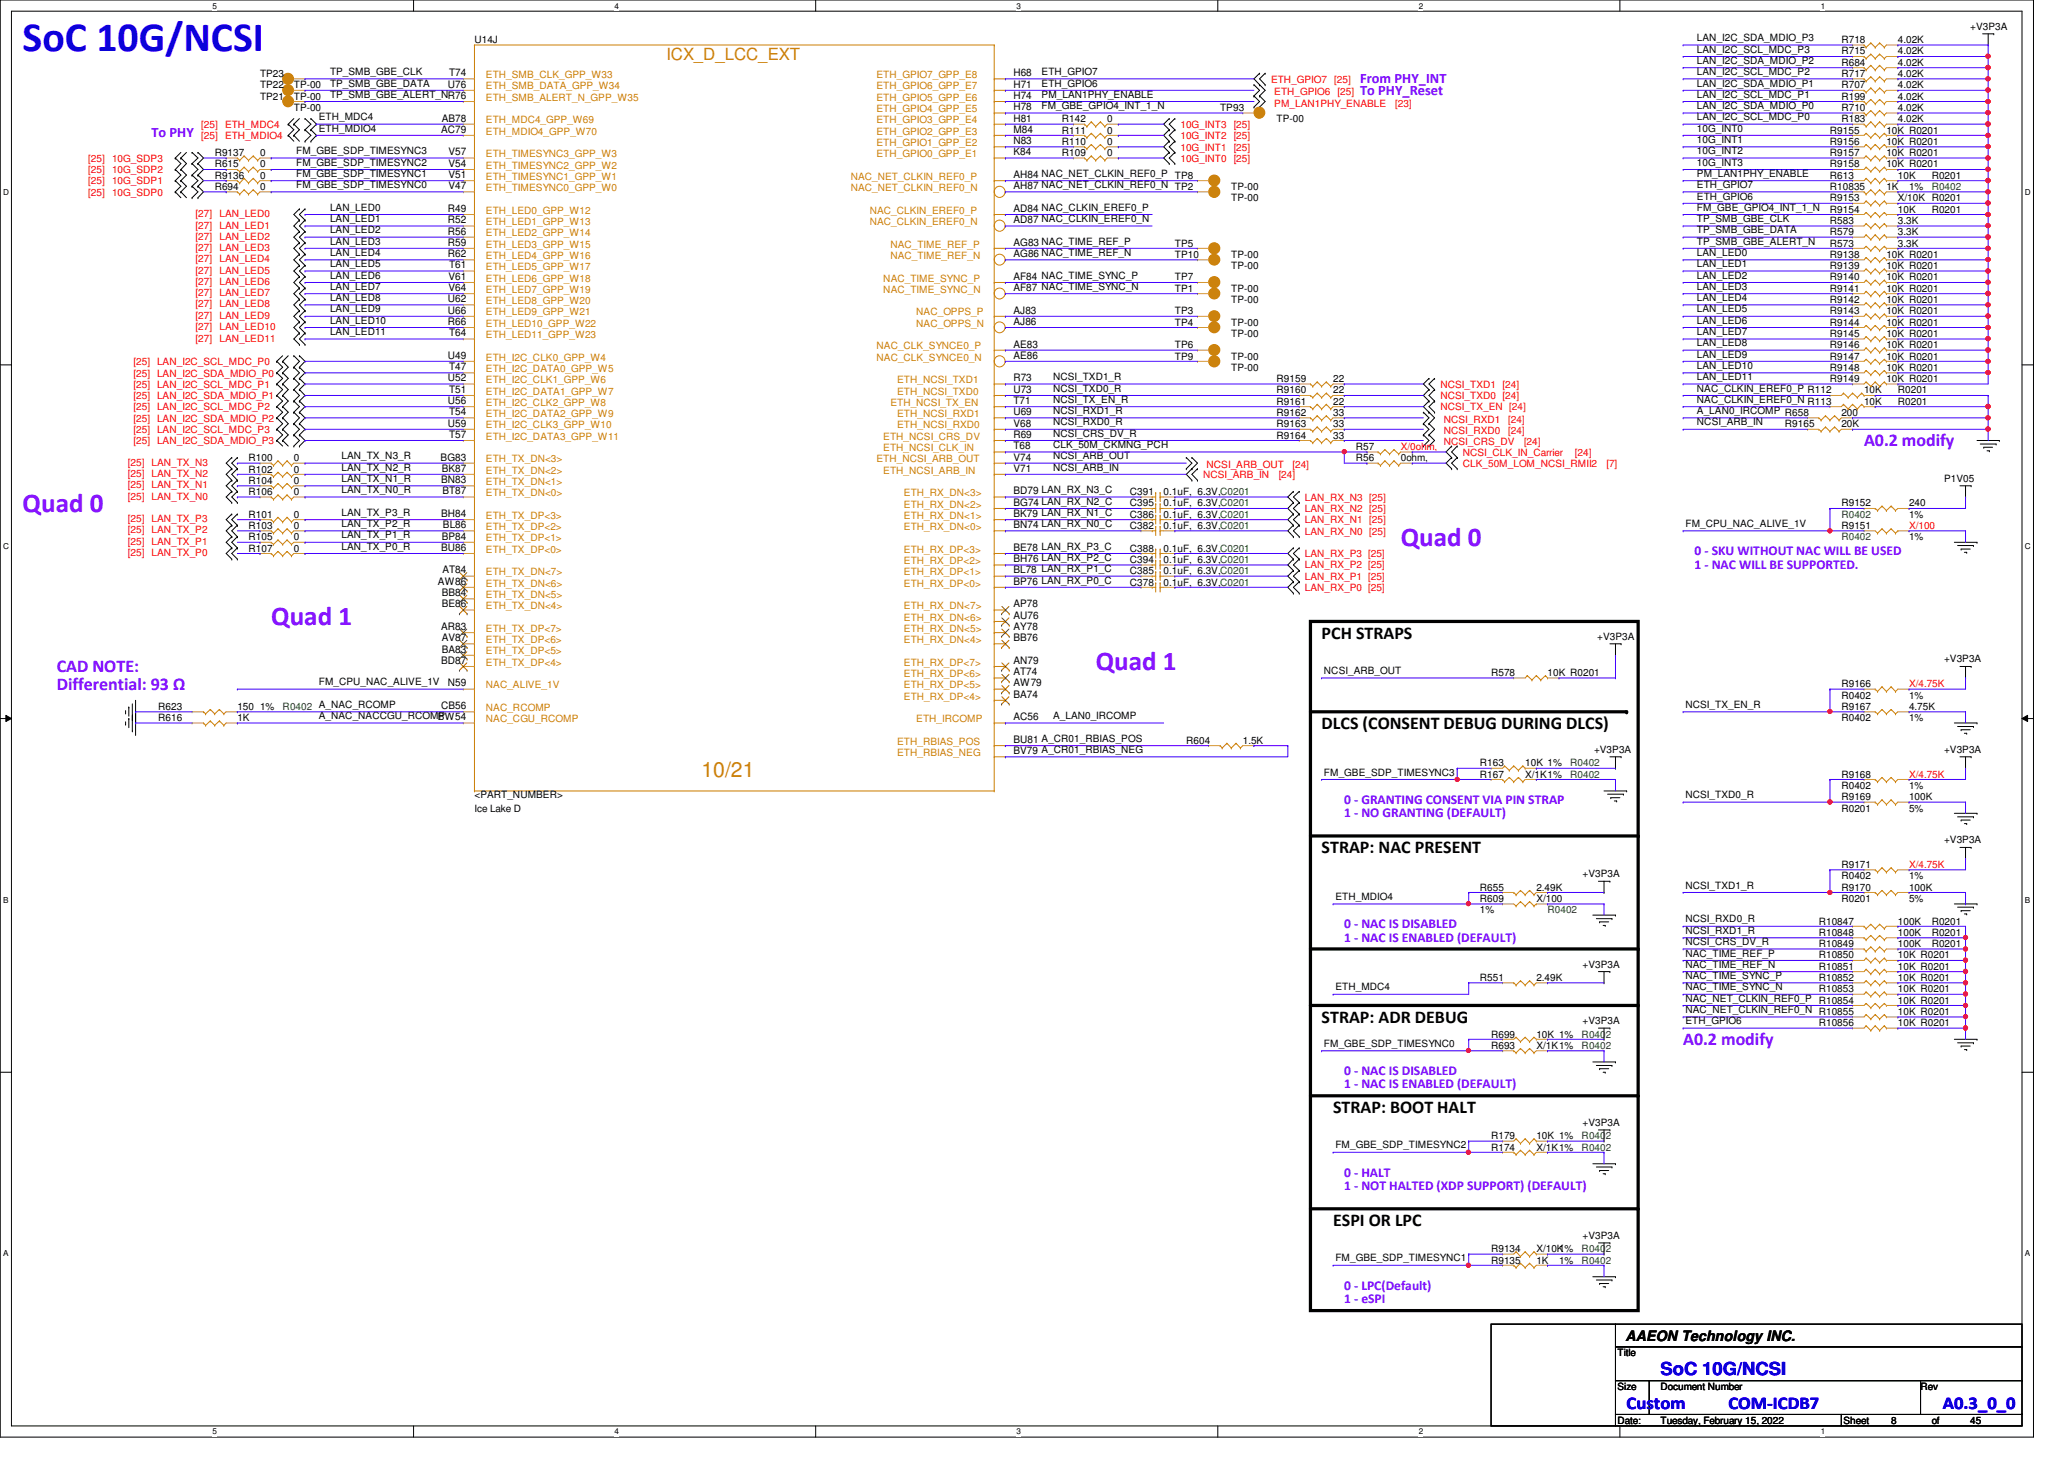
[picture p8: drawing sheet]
<svg xmlns="http://www.w3.org/2000/svg" width="297mm" height="210mm" viewBox="0 0 297 210" stroke-linecap="round" stroke-linejoin="round" font-family="sans-serif">
<defs><g id="words">
<text font-size="6" fill="#00f" x="3.3" y="7.3">SoC 10G/NCSI</text>
<g font-size="3.9" fill="#8000ff">
<text x="3.3" y="73.6">Quad 0</text>
<text x="201.6" y="78.5">Quad 0</text>
<text x="39" y="89.9">Quad 1</text>
<text x="157.7" y="96.4">Quad 1</text>
</g>
<text font-size="3" fill="#cc8006" x="101" y="111.8">10/21</text>
<g font-size="2.6" fill="#8000ff">
<text x="268.3" y="64.2">A0.2 modify</text>
<text x="8.2" y="96.7">CAD NOTE:</text>
<text x="8.2" y="99.3">Differential: 93 Ω</text>
<text x="242.2" y="150.4">A0.2 modify</text>
</g>
<g font-size="2.6">
<text x="190.2" y="91.9">PCH STRAPS</text>
<text x="190.2" y="104.9">DLCS (CONSENT DEBUG DURING DLCS)</text>
<text x="190.2" y="122.7">STRAP: NAC PRESENT</text>
<text x="190.2" y="147.1">STRAP: ADR DEBUG</text>
<text x="191.9" y="160.1">STRAP: BOOT HALT</text>
<text x="191.9" y="176.4">ESPI OR LPC</text>
</g>
<g font-size="2.6" fill="#00f">
<text x="239" y="197.8">SoC 10G/NCSI</text>
<text x="234.1" y="202.7">Custom</text>
<text x="248.7" y="202.7">COM-ICDB7</text>
<text x="279.6" y="202.7">A0.3_0_0</text>
</g>
<text font-size="2.4" fill="#cc8006" x="95.9" y="8.7">ICX_D_LCC_EXT</text>
<g font-size="2.1" fill="#8000ff">
<text x="195.7" y="11.9">From PHY_INT</text>
<text x="195.7" y="13.7">To PHY_Reset</text>
<text x="21.8" y="19.7">To PHY</text>
</g>
<text font-size="2.1" x="233.9" y="192.9">AAEON Technology INC.</text>
<g font-size="1.9" fill="#8000ff">
<text x="243.9" y="79.9">0 - SKU WITHOUT NAC WILL BE USED</text>
<text x="243.9" y="81.8">1 - NAC WILL BE SUPPORTED.</text>
<text x="193.5" y="115.7">0 - GRANTING CONSENT VIA PIN STRAP</text>
<text x="193.5" y="117.6">1 - NO GRANTING (DEFAULT)</text>
<text x="193.5" y="133.5">0 - NAC IS DISABLED</text>
<text x="193.5" y="135.5">1 - NAC IS ENABLED (DEFAULT)</text>
<text x="193.5" y="154.6">0 - NAC IS DISABLED</text>
<text x="193.5" y="156.6">1 - NAC IS ENABLED (DEFAULT)</text>
<text x="193.5" y="169.3">0 - HALT</text>
<text x="193.5" y="171.2">1 - NOT HALTED (XDP SUPPORT) (DEFAULT)</text>
<text x="193.5" y="185.5">0 - LPC(Default)</text>
<text x="193.5" y="187.5">1 - eSPI</text>
</g>
<g font-size="1.5">
<text x="64.6" y="11">T74</text>
<text x="145.8" y="11">H68</text>
<text x="63.6" y="17.5">AB78</text>
<text x="64.5" y="12.6">U76</text>
<text x="145.8" y="17.5">H81</text>
<text x="145.8" y="15.9">H78</text>
<text x="145.8" y="14.2">H74</text>
<text x="145.8" y="12.6">H71</text>
<text x="63.5" y="19.1">AC79</text>
<text x="64.6" y="22.4">V57</text>
<text x="145.8" y="22.4">K84</text>
<text x="145.8" y="20.7">N83</text>
<text x="145.8" y="19.1">M84</text>
<text x="64.6" y="27.2">V47</text>
<text x="64.6" y="25.6">V51</text>
<text x="64.6" y="24">V54</text>
<text x="145.8" y="27.2">AH87 NAC_NET_CLKIN_REF0_N TP2</text>
<text x="145.8" y="25.6">AH84 NAC_NET_CLKIN_REF0_P TP8</text>
<text x="64.5" y="35.3">R59</text>
<text x="64.5" y="33.7">R56</text>
<text x="64.5" y="32.1">R52</text>
<text x="64.5" y="30.5">R49</text>
<text x="145.8" y="35.3">AG83 NAC_TIME_REF_P</text>
<text x="145.8" y="32.1">AD87 NAC_CLKIN_EREF0_N</text>
<text x="145.8" y="30.5">AD84 NAC_CLKIN_EREF0_P</text>
<text x="64.5" y="37">R62</text>
<text x="64.6" y="41.9">V64</text>
<text x="64.6" y="40.3">V61</text>
<text x="64.6" y="38.6">T61</text>
<text x="145.8" y="41.9">AF87 NAC_TIME_SYNC_N</text>
<text x="145.8" y="40.3">AF84 NAC_TIME_SYNC_P</text>
<text x="145.8" y="37">AG86 NAC_TIME_REF_N</text>
<text x="64.5" y="46.7">R66</text>
<text x="64.5" y="45.1">U66</text>
<text x="64.5" y="43.5">U62</text>
<text x="145.8" y="46.7">AJ86</text>
<text x="145.8" y="45.1">AJ83</text>
<text x="64.5" y="51.6">U49</text>
<text x="64.6" y="53.3">T47</text>
<text x="64.6" y="48.4">T64</text>
<text x="145.8" y="51.6">AE86</text>
<text x="145.8" y="50">AE83</text>
<text x="64.5" y="58.1">U56</text>
<text x="64.5" y="54.9">U52</text>
<text x="64.6" y="59.7">T54</text>
<text x="64.6" y="56.5">T51</text>
<text x="145.8" y="59.7">U69</text>
<text x="145.8" y="58.1">T71</text>
<text x="145.8" y="56.5">U73</text>
<text x="145.8" y="54.9">R73</text>
<text x="64.5" y="61.4">U59</text>
<text x="64.6" y="63">T57</text>
<text x="145.8" y="64.6">T68</text>
<text x="145.8" y="63">R69</text>
<text x="145.8" y="61.4">V68</text>
<text x="63.4" y="66.3">BG83</text>
<text x="63.5" y="69.5">BN83</text>
<text x="63.6" y="67.9">BK87</text>
<text x="63.7" y="71.1">BT87</text>
<text x="145.8" y="71.1">BD79 LAN_RX_N3_C</text>
<text x="145.8" y="67.9">V71</text>
<text x="145.8" y="66.3">V74</text>
<text x="63.5" y="74.4">BH84</text>
<text x="63.6" y="77.6">BP84</text>
<text x="63.8" y="76">BL86</text>
<text x="145.8" y="76">BN74 LAN_RX_N0_C</text>
<text x="145.8" y="74.4">BK79 LAN_RX_N1_C</text>
<text x="145.8" y="72.8">BG74 LAN_RX_N2_C</text>
<text x="63.5" y="79.2">BU86</text>
<text x="63.7" y="82.5">AT84</text>
<text x="145.8" y="82.5">BL78 LAN_RX_P1_C</text>
<text x="145.8" y="80.9">BH76 LAN_RX_P2_C</text>
<text x="145.8" y="79.2">BE78 LAN_RX_P3_C</text>
<text x="63" y="84.1">AW86</text>
<text x="63.6" y="87.4">BE86</text>
<text x="63.6" y="85.8">BB84</text>
<text x="145.8" y="89">AU76</text>
<text x="145.8" y="87.4">AP78</text>
<text x="145.8" y="84.1">BP76 LAN_RX_P0_C</text>
<text x="63.5" y="95.5">BD87</text>
<text x="63.5" y="90.6">AR83</text>
<text x="63.6" y="93.9">BA83</text>
<text x="63.6" y="92.2">AV87</text>
<text x="145.8" y="95.5">AN79</text>
<text x="145.8" y="92.2">BB76</text>
<text x="145.8" y="90.6">AY78</text>
<text x="64.5" y="98.8">N59</text>
<text x="145.8" y="100.4">BA74</text>
<text x="145.8" y="98.8">AW79</text>
<text x="145.8" y="97.2">AT74</text>
<text x="63" y="103.6">BW54</text>
<text x="63.5" y="102">CB56</text>
<text x="145.8" y="106.9">BU81 A_CR01_RBIAS_POS</text>
<text x="145.8" y="103.6">AC56</text>
<text x="145.8" y="108.5">BV79 A_CR01_RBIAS_NEG</text>
</g>
<g font-size="1.4">
<text x="244.2" y="5.9">LAN_I2C_SDA_MDIO_P3</text>
<text x="283.5" y="4.3">+V3P3A</text>
<text x="37.4" y="11.1">TP23</text>
<text x="47.5" y="10.8">TP_SMB_GBE_CLK</text>
<text x="68.3" y="6.2">U14J</text>
<text x="149.9" y="10.8">ETH_GPIO7</text>
<text x="244.2" y="7.6">LAN_I2C_SCL_MDC_P3</text>
<text x="244.2" y="9.2">LAN_I2C_SDA_MDIO_P2</text>
<text x="244.2" y="10.8">LAN_I2C_SCL_MDC_P2</text>
<text x="265" y="6.2">R718</text>
<text x="265" y="7.8">R715</text>
<text x="265" y="9.5">R684</text>
<text x="265" y="11.1">R717</text>
<text x="273.1" y="6.2">4.02K</text>
<text x="273.1" y="7.8">4.02K</text>
<text x="273.1" y="9.5">4.02K</text>
<text x="273.1" y="11.1">4.02K</text>
<text x="37.4" y="12.7">TP22</text>
<text x="37.4" y="14.4">TP21</text>
<text x="42.3" y="14.4">TP-00</text>
<text x="42.3" y="16">TP-00</text>
<text x="42.3" y="12.7">TP-00</text>
<text x="45.9" y="17.3">ETH_MDC4</text>
<text x="47.5" y="12.4">TP_SMB_GBE_DATA</text>
<text x="47.5" y="14.1">TP_SMB_GBE_ALERT_NR76</text>
<text x="149.9" y="14.1">PM_LAN1PHY_ENABLE</text>
<text x="149.9" y="12.4">ETH_GPIO6</text>
<text x="149.9" y="15.7">FM_GBE_GPIO4_INT_1_N</text>
<text x="152.8" y="17.6">R142</text>
<text x="159.3" y="17.6">0</text>
<text x="175.6" y="16">TP93</text>
<text x="183.7" y="17.6">TP-00</text>
<text x="244.2" y="12.4">LAN_I2C_SDA_MDIO_P1</text>
<text x="244.2" y="14.1">LAN_I2C_SCL_MDC_P1</text>
<text x="244.2" y="15.7">LAN_I2C_SDA_MDIO_P0</text>
<text x="244.2" y="17.3">LAN_I2C_SCL_MDC_P0</text>
<text x="265" y="17.6">R183</text>
<text x="265" y="12.7">R707</text>
<text x="265" y="14.4">R199</text>
<text x="265" y="16">R710</text>
<text x="273.1" y="17.6">4.02K</text>
<text x="273.1" y="12.7">4.02K</text>
<text x="273.1" y="14.4">4.02K</text>
<text x="273.1" y="16">4.02K</text>
<text x="30.9" y="22.5">R9137</text>
<text x="37.4" y="22.5">0</text>
<text x="42.6" y="23.8">FM_GBE_SDP_TIMESYNC2</text>
<text x="42.6" y="22.2">FM_GBE_SDP_TIMESYNC3</text>
<text x="45.9" y="18.9">ETH_MDIO4</text>
<text x="152.8" y="20.8">R110</text>
<text x="152.8" y="22.5">R109</text>
<text x="152.8" y="19.2">R111</text>
<text x="159.3" y="20.8">0</text>
<text x="159.3" y="22.5">0</text>
<text x="159.3" y="19.2">0</text>
<text x="244.2" y="18.9">10G_INT0</text>
<text x="244.2" y="20.6">10G_INT1</text>
<text x="244.2" y="22.2">10G_INT2</text>
<text x="244.2" y="23.8">10G_INT3</text>
<text x="263.4" y="20.8">R9156</text>
<text x="263.4" y="19.2">R9155</text>
<text x="263.4" y="22.5">R9157</text>
<text x="271.5" y="20.8">10K R0201</text>
<text x="271.5" y="19.2">10K R0201</text>
<text x="271.5" y="22.5">10K R0201</text>
<text x="30.9" y="27.3">R694</text>
<text x="30.9" y="24.1">R615</text>
<text x="30.9" y="25.7">R9136</text>
<text x="37.4" y="25.7">0</text>
<text x="37.4" y="27.3">0</text>
<text x="37.4" y="24.1">0</text>
<text x="42.6" y="27.1">FM_GBE_SDP_TIMESYNC0</text>
<text x="42.6" y="25.4">FM_GBE_SDP_TIMESYNC1</text>
<text x="177.2" y="27.3">TP-00</text>
<text x="177.2" y="29">TP-00</text>
<text x="244.2" y="25.4">PM_LAN1PHY_ENABLE</text>
<text x="244.2" y="28.7">ETH_GPIO6</text>
<text x="244.2" y="27.1">ETH_GPIO7</text>
<text x="263.4" y="24.1">R9158</text>
<text x="263.4" y="27.3">R10835</text>
<text x="263.4" y="25.7">R613</text>
<text x="263.4" y="29">R9153</text>
<text x="271.5" y="24.1">10K R0201</text>
<text x="271.5" y="27.3">1K</text>
<text x="273.1" y="25.7">10K</text>
<text x="273.1" y="29">X/10K R0201</text>
<text x="274.7" y="27.3">1%</text>
<text x="278" y="25.7">R0201</text>
<text x="47.5" y="30.3">LAN_LED0</text>
<text x="47.5" y="32">LAN_LED1</text>
<text x="47.5" y="33.6">LAN_LED2</text>
<text x="47.5" y="35.2">LAN_LED3</text>
<text x="169.1" y="35.5">TP5</text>
<text x="244.2" y="32">TP_SMB_GBE_CLK</text>
<text x="244.2" y="33.6">TP_SMB_GBE_DATA</text>
<text x="244.2" y="35.2">TP_SMB_GBE_ALERT_N</text>
<text x="244.2" y="30.3">FM_GBE_GPIO4_INT_1_N</text>
<text x="263.4" y="33.9">R579</text>
<text x="263.4" y="30.6">R9154</text>
<text x="263.4" y="32.2">R583</text>
<text x="263.4" y="35.5">R573</text>
<text x="273.1" y="33.9">3.3K</text>
<text x="273.1" y="30.6">10K</text>
<text x="273.1" y="32.2">3.3K</text>
<text x="273.1" y="35.5">3.3K</text>
<text x="278" y="30.6">R0201</text>
<text x="47.5" y="36.8">LAN_LED4</text>
<text x="47.5" y="38.4">LAN_LED5</text>
<text x="47.5" y="40.1">LAN_LED6</text>
<text x="47.5" y="41.7">LAN_LED7</text>
<text x="169.1" y="37.1">TP10</text>
<text x="169.1" y="42">TP1</text>
<text x="169.1" y="40.3">TP7</text>
<text x="177.2" y="37.1">TP-00</text>
<text x="177.2" y="38.7">TP-00</text>
<text x="177.2" y="42">TP-00</text>
<text x="244.2" y="36.8">LAN_LED0</text>
<text x="244.2" y="38.4">LAN_LED1</text>
<text x="244.2" y="40.1">LAN_LED2</text>
<text x="244.2" y="41.7">LAN_LED3</text>
<text x="263.4" y="37.1">R9138</text>
<text x="263.4" y="42">R9141</text>
<text x="263.4" y="40.3">R9140</text>
<text x="263.4" y="38.7">R9139</text>
<text x="271.5" y="37.1">10K R0201</text>
<text x="271.5" y="42">10K R0201</text>
<text x="271.5" y="40.3">10K R0201</text>
<text x="271.5" y="38.7">10K R0201</text>
<text x="47.5" y="43.3">LAN_LED8</text>
<text x="47.5" y="45">LAN_LED9</text>
<text x="47.5" y="46.6">LAN_LED10</text>
<text x="169.1" y="45.2">TP3</text>
<text x="169.1" y="46.9">TP4</text>
<text x="177.2" y="46.9">TP-00</text>
<text x="177.2" y="43.6">TP-00</text>
<text x="244.2" y="43.3">LAN_LED4</text>
<text x="244.2" y="45">LAN_LED5</text>
<text x="244.2" y="46.6">LAN_LED6</text>
<text x="263.4" y="46.9">R9144</text>
<text x="263.4" y="45.2">R9143</text>
<text x="263.4" y="43.6">R9142</text>
<text x="271.5" y="46.9">10K R0201</text>
<text x="271.5" y="45.2">10K R0201</text>
<text x="271.5" y="43.6">10K R0201</text>
<text x="47.5" y="48.2">LAN_LED11</text>
<text x="169.1" y="51.7">TP9</text>
<text x="169.1" y="50.1">TP6</text>
<text x="177.2" y="53.3">TP-00</text>
<text x="177.2" y="51.7">TP-00</text>
<text x="177.2" y="48.5">TP-00</text>
<text x="244.2" y="48.2">LAN_LED7</text>
<text x="244.2" y="49.8">LAN_LED8</text>
<text x="244.2" y="51.4">LAN_LED9</text>
<text x="244.2" y="53.1">LAN_LED10</text>
<text x="263.4" y="51.7">R9147</text>
<text x="263.4" y="53.3">R9148</text>
<text x="263.4" y="50.1">R9146</text>
<text x="263.4" y="48.5">R9145</text>
<text x="271.5" y="51.7">10K R0201</text>
<text x="271.5" y="53.3">10K R0201</text>
<text x="271.5" y="50.1">10K R0201</text>
<text x="271.5" y="48.5">10K R0201</text>
<text x="151.6" y="54.7">NCSI_TXD1_R</text>
<text x="151.6" y="56.3">NCSI_TXD0_R</text>
<text x="151.6" y="58">NCSI_TX_EN_R</text>
<text x="151.6" y="59.6">NCSI_RXD1_R</text>
<text x="183.7" y="59.9">R9162</text>
<text x="183.7" y="55">R9159</text>
<text x="183.7" y="56.6">R9160</text>
<text x="183.7" y="58.3">R9161</text>
<text x="191.9" y="59.9">33</text>
<text x="191.9" y="55">22</text>
<text x="191.9" y="56.6">22</text>
<text x="191.9" y="58.3">22</text>
<text x="244.2" y="59.6">A_LAN0_IRCOMP R658</text>
<text x="244.2" y="58">NAC_CLKIN_EREF0_N R113</text>
<text x="244.2" y="56.3">NAC_CLKIN_EREF0_P R112</text>
<text x="244.2" y="54.7">LAN_LED11</text>
<text x="263.4" y="55">R9149</text>
<text x="265" y="59.9">200</text>
<text x="268.3" y="58.3">10K</text>
<text x="268.3" y="56.6">10K</text>
<text x="271.5" y="55">10K R0201</text>
<text x="273.1" y="58.3">R0201</text>
<text x="273.1" y="56.6">R0201</text>
<text x="151.6" y="64.5">CLK_50M_CKMNG_PCH</text>
<text x="151.6" y="61.2">NCSI_RXD0_R</text>
<text x="151.6" y="62.8">NCSI_CRS_DV_R</text>
<text x="183.7" y="61.5">R9163</text>
<text x="183.7" y="63.1">R9164</text>
<text x="191.9" y="61.5">33</text>
<text x="191.9" y="63.1">33</text>
<text x="195.1" y="64.7">R57</text>
<text x="244.2" y="61.2">NCSI_ARB_IN</text>
<text x="256.9" y="61.5">R9165</text>
<text x="265" y="61.5">20K</text>
<text x="35.8" y="69.6">R104</text>
<text x="35.8" y="66.4">R100</text>
<text x="35.8" y="71.2">R106</text>
<text x="35.8" y="68">R102</text>
<text x="42.3" y="69.6">0</text>
<text x="42.3" y="66.4">0</text>
<text x="42.3" y="71.2">0</text>
<text x="42.3" y="68">0</text>
<text x="49.1" y="66.1">LAN_TX_N3_R</text>
<text x="49.1" y="67.7">LAN_TX_N2_R</text>
<text x="49.1" y="69.3">LAN_TX_N1_R</text>
<text x="49.1" y="71">LAN_TX_N0_R</text>
<text x="151.6" y="66.1">NCSI_ARB_OUT</text>
<text x="151.6" y="67.7">NCSI_ARB_IN</text>
<text x="162.6" y="71.2">C391</text>
<text x="167.5" y="71.2">0.1uF, 6.3V,C0201</text>
<text x="195.1" y="66.4">R56</text>
<text x="201.6" y="66.4">0ohm,</text>
<text x="279.8" y="69.3">P1V05</text>
<text x="35.8" y="74.5">R101</text>
<text x="35.8" y="76.1">R103</text>
<text x="35.8" y="77.7">R105</text>
<text x="42.3" y="74.5">0</text>
<text x="42.3" y="76.1">0</text>
<text x="42.3" y="77.7">0</text>
<text x="49.1" y="74.2">LAN_TX_P3_R</text>
<text x="49.1" y="75.8">LAN_TX_P2_R</text>
<text x="49.1" y="77.5">LAN_TX_P1_R</text>
<text x="162.6" y="76.1">C382</text>
<text x="162.6" y="72.9">C395</text>
<text x="162.6" y="74.5">C386</text>
<text x="167.5" y="76.1">0.1uF, 6.3V,C0201</text>
<text x="167.5" y="72.9">0.1uF, 6.3V,C0201</text>
<text x="167.5" y="74.5">0.1uF, 6.3V,C0201</text>
<text x="242.6" y="75.8">FM_CPU_NAC_ALIVE_1V</text>
<text x="265" y="76.1">R9151</text>
<text x="265" y="72.9">R9152</text>
<text x="274.7" y="72.9">240</text>
<text x="274.7" y="74.5">1%</text>
<text x="274.7" y="77.7">1%</text>
<text x="35.8" y="79.4">R107</text>
<text x="42.3" y="79.4">0</text>
<text x="49.1" y="79.1">LAN_TX_P0_R</text>
<text x="162.6" y="79.4">C388</text>
<text x="162.6" y="81">C394</text>
<text x="162.6" y="82.6">C385</text>
<text x="167.5" y="79.4">0.1uF, 6.3V,C0201</text>
<text x="167.5" y="81">0.1uF, 6.3V,C0201</text>
<text x="167.5" y="82.6">0.1uF, 6.3V,C0201</text>
<text x="162.6" y="84.2">C378</text>
<text x="167.5" y="84.2">0.1uF, 6.3V,C0201</text>
<text x="229.9" y="92">+V3P3A</text>
<text x="279.8" y="95.3">+V3P3A</text>
<text x="45.9" y="98.6">FM_CPU_NAC_ALIVE_1V</text>
<text x="190.5" y="97">NCSI_ARB_OUT</text>
<text x="214.6" y="97.2">R578</text>
<text x="222.7" y="97.2">10K R0201</text>
<text x="242.6" y="101.9">NCSI_TX_EN_R</text>
<text x="265" y="98.9">R9166</text>
<text x="265" y="100.5">R0402</text>
<text x="274.7" y="100.5">1%</text>
<text x="22.8" y="102.1">R623</text>
<text x="22.8" y="103.8">R616</text>
<text x="34.2" y="102.1">150 1%</text>
<text x="34.2" y="103.8">1K</text>
<text x="45.9" y="103.5">A_NAC_NACCGU_RCOMP</text>
<text x="151.6" y="103.5">A_LAN0_IRCOMP</text>
<text x="170.7" y="107">R604</text>
<text x="178.9" y="107">1.5K</text>
<text x="265" y="102.1">R9167</text>
<text x="265" y="103.8">R0402</text>
<text x="274.7" y="102.1">4.75K</text>
<text x="274.7" y="103.8">1%</text>
<text x="190.5" y="111.6">FM_GBE_SDP_TIMESYNC3</text>
<text x="213" y="111.9">R167</text>
<text x="213" y="110.2">R163</text>
<text x="219.5" y="111.9">X/1K1%</text>
<text x="219.5" y="110.2">10K 1%</text>
<text x="229.4" y="108.3">+V3P3A</text>
<text x="265" y="111.9">R9168</text>
<text x="265" y="113.5">R0402</text>
<text x="274.7" y="113.5">1%</text>
<text x="279.8" y="108.3">+V3P3A</text>
<text x="68.3" y="114.8">&lt;PART_NUMBER&gt;</text>
<text x="68.3" y="116.8">Ice Lake D</text>
<text x="242.6" y="114.9">NCSI_TXD0_R</text>
<text x="265" y="115.1">R9169</text>
<text x="265" y="116.8">R0201</text>
<text x="274.7" y="115.1">100K</text>
<text x="274.7" y="116.8">5%</text>
<text x="265" y="124.9">R9171</text>
<text x="279.8" y="121.3">+V3P3A</text>
<text x="192.2" y="129.5">ETH_MDIO4</text>
<text x="213" y="129.8">R609</text>
<text x="213" y="131.4">1%</text>
<text x="213" y="128.1">R655</text>
<text x="221.1" y="129.8">X/100</text>
<text x="221.1" y="128.1">2.49K</text>
<text x="227.8" y="126.2">+V3P3A</text>
<text x="242.6" y="127.8">NCSI_TXD1_R</text>
<text x="265" y="128.1">R9170</text>
<text x="265" y="129.8">R0201</text>
<text x="265" y="126.5">R0402</text>
<text x="274.7" y="128.1">100K</text>
<text x="274.7" y="129.8">5%</text>
<text x="274.7" y="126.5">1%</text>
<text x="242.6" y="132.7">NCSI_RXD0_R</text>
<text x="242.6" y="134.4">NCSI_RXD1_R</text>
<text x="242.6" y="136">NCSI_CRS_DV_R</text>
<text x="242.6" y="137.6">NAC_TIME_REF_P</text>
<text x="261.7" y="137.9">R10850</text>
<text x="261.7" y="133">R10847</text>
<text x="261.7" y="134.6">R10848</text>
<text x="261.7" y="136.3">R10849</text>
<text x="273.1" y="137.9">10K R0201</text>
<text x="273.1" y="133">100K</text>
<text x="273.1" y="134.6">100K</text>
<text x="273.1" y="136.3">100K</text>
<text x="278" y="133">R0201</text>
<text x="278" y="134.6">R0201</text>
<text x="278" y="136.3">R0201</text>
<text x="192.2" y="142.5">ETH_MDC4</text>
<text x="213" y="141.1">R551</text>
<text x="221.1" y="141.1">2.49K</text>
<text x="227.8" y="139.2">+V3P3A</text>
<text x="242.6" y="139.2">NAC_TIME_REF_N</text>
<text x="242.6" y="140.8">NAC_TIME_SYNC_P</text>
<text x="242.6" y="142.5">NAC_TIME_SYNC_N</text>
<text x="261.7" y="139.5">R10851</text>
<text x="261.7" y="141.1">R10852</text>
<text x="261.7" y="142.7">R10853</text>
<text x="273.1" y="139.5">10K R0201</text>
<text x="273.1" y="141.1">10K R0201</text>
<text x="273.1" y="142.7">10K R0201</text>
<text x="214.6" y="149.3">R699</text>
<text x="221.1" y="149.3">10K 1%</text>
<text x="227.8" y="147.3">+V3P3A</text>
<text x="242.6" y="144.1">NAC_NET_CLKIN_REF0_P R10854</text>
<text x="242.6" y="145.8">NAC_NET_CLKIN_REF0_N R10855</text>
<text x="242.6" y="147.4">ETH_GPIO6</text>
<text x="261.7" y="147.7">R10856</text>
<text x="273.1" y="144.4">10K R0201</text>
<text x="273.1" y="146">10K R0201</text>
<text x="273.1" y="147.7">10K R0201</text>
<text x="190.5" y="150.6">FM_GBE_SDP_TIMESYNC0</text>
<text x="214.6" y="150.9">R693</text>
<text x="221.1" y="150.9">X/1K1%</text>
<text x="227.8" y="162">+V3P3A</text>
<text x="192.2" y="165.2">FM_GBE_SDP_TIMESYNC2</text>
<text x="214.6" y="163.9">R179</text>
<text x="214.6" y="165.5">R174</text>
<text x="221.1" y="163.9">10K 1%</text>
<text x="221.1" y="165.5">X/1K1%</text>
<text x="227.8" y="178.2">+V3P3A</text>
<text x="192.2" y="181.5">FM_GBE_SDP_TIMESYNC1</text>
<text x="214.6" y="180.2">R9134</text>
<text x="214.6" y="181.8">R9135</text>
<text x="221.1" y="180.2">X/10K</text>
<text x="221.1" y="181.8">1K</text>
<text x="224.4" y="180.2">1%</text>
<text x="224.4" y="181.8">1%</text>
<text x="232.8" y="195.1">Title</text>
<text x="232.8" y="200">Size</text>
<text x="239" y="200">Document Number</text>
<text x="276.4" y="200">Rev</text>
<text x="232.8" y="204.9">Date:</text>
<text x="239" y="204.9">Tuesday, February 15, 2022</text>
<text x="265.3" y="204.9">Sheet</text>
<text x="272.2" y="204.9">8</text>
<text x="278" y="204.9">of</text>
<text x="283.5" y="204.9">45</text>
</g>
<g font-size="1.4" fill="#cc8006">
<text x="69.9" y="11.3">ETH_SMB_CLK_GPP_W33</text>
<text x="126.2" y="11.3">ETH_GPIO7_GPP_E8</text>
<text x="69.9" y="17.7">ETH_MDC4_GPP_W69</text>
<text x="69.9" y="12.9">ETH_SMB_DATA_GPP_W34</text>
<text x="69.9" y="14.5">ETH_SMB_ALERT_N_GPP_W35</text>
<text x="126.2" y="12.9">ETH_GPIO6_GPP_E7</text>
<text x="126.2" y="14.5">ETH_GPIO5_GPP_E6</text>
<text x="126.2" y="16.1">ETH_GPIO4_GPP_E5</text>
<text x="126.2" y="17.7">ETH_GPIO3_GPP_E4</text>
<text x="69.9" y="19.4">ETH_MDIO4_GPP_W70</text>
<text x="69.9" y="22.6">ETH_TIMESYNC3_GPP_W3</text>
<text x="126.2" y="19.4">ETH_GPIO2_GPP_E3</text>
<text x="126.2" y="21">ETH_GPIO1_GPP_E2</text>
<text x="126.2" y="22.6">ETH_GPIO0_GPP_E1</text>
<text x="69.9" y="24.3">ETH_TIMESYNC2_GPP_W2</text>
<text x="69.9" y="25.9">ETH_TIMESYNC1_GPP_W1</text>
<text x="69.9" y="27.5">ETH_TIMESYNC0_GPP_W0</text>
<text x="122.4" y="25.9">NAC_NET_CLKIN_REF0_P</text>
<text x="122.4" y="27.5">NAC_NET_CLKIN_REF0_N</text>
<text x="69.9" y="35.6">ETH_LED3_GPP_W15</text>
<text x="69.9" y="34">ETH_LED2_GPP_W14</text>
<text x="69.9" y="32.4">ETH_LED1_GPP_W13</text>
<text x="69.9" y="30.8">ETH_LED0_GPP_W12</text>
<text x="125.2" y="30.8">NAC_CLKIN_EREF0_P</text>
<text x="125.2" y="32.4">NAC_CLKIN_EREF0_N</text>
<text x="128.1" y="35.6">NAC_TIME_REF_P</text>
<text x="69.9" y="40.5">ETH_LED6_GPP_W18</text>
<text x="69.9" y="38.9">ETH_LED5_GPP_W17</text>
<text x="69.9" y="37.3">ETH_LED4_GPP_W16</text>
<text x="127.1" y="40.5">NAC_TIME_SYNC_P</text>
<text x="128.1" y="37.3">NAC_TIME_REF_N</text>
<text x="69.9" y="45.4">ETH_LED9_GPP_W21</text>
<text x="69.9" y="43.8">ETH_LED8_GPP_W20</text>
<text x="69.9" y="42.1">ETH_LED7_GPP_W19</text>
<text x="69.9" y="47">ETH_LED10_GPP_W22</text>
<text x="127.1" y="42.1">NAC_TIME_SYNC_N</text>
<text x="131.9" y="45.4">NAC_OPPS_P</text>
<text x="131.9" y="47">NAC_OPPS_N</text>
<text x="69.9" y="48.6">ETH_LED11_GPP_W23</text>
<text x="69.9" y="53.5">ETH_I2C_DATA0_GPP_W5</text>
<text x="69.9" y="51.9">ETH_I2C_CLK0_GPP_W4</text>
<text x="126.2" y="50.2">NAC_CLK_SYNCE0_P</text>
<text x="126.2" y="51.9">NAC_CLK_SYNCE0_N</text>
<text x="69.9" y="56.8">ETH_I2C_DATA1_GPP_W7</text>
<text x="69.9" y="58.4">ETH_I2C_CLK2_GPP_W8</text>
<text x="69.9" y="55.2">ETH_I2C_CLK1_GPP_W6</text>
<text x="128.1" y="58.4">ETH_NCSI_TX_EN</text>
<text x="129.1" y="55.2">ETH_NCSI_TXD1</text>
<text x="129.1" y="56.8">ETH_NCSI_TXD0</text>
<text x="69.9" y="63.3">ETH_I2C_DATA3_GPP_W11</text>
<text x="69.9" y="60">ETH_I2C_DATA2_GPP_W9</text>
<text x="69.9" y="61.6">ETH_I2C_CLK3_GPP_W10</text>
<text x="127.1" y="63.3">ETH_NCSI_CRS_DV</text>
<text x="127.1" y="64.9">ETH_NCSI_CLK_IN</text>
<text x="129.1" y="60">ETH_NCSI_RXD1</text>
<text x="129.1" y="61.6">ETH_NCSI_RXD0</text>
<text x="69.9" y="71.4">ETH_TX_DN&lt;0&gt;</text>
<text x="69.9" y="69.8">ETH_TX_DN&lt;1&gt;</text>
<text x="69.9" y="68.2">ETH_TX_DN&lt;2&gt;</text>
<text x="69.9" y="66.5">ETH_TX_DN&lt;3&gt;</text>
<text x="126.2" y="66.5">ETH_NCSI_ARB_OUT</text>
<text x="127.1" y="68.2">ETH_NCSI_ARB_IN</text>
<text x="130.1" y="71.4">ETH_RX_DN&lt;3&gt;</text>
<text x="69.9" y="77.9">ETH_TX_DP&lt;1&gt;</text>
<text x="69.9" y="76.3">ETH_TX_DP&lt;2&gt;</text>
<text x="69.9" y="74.6">ETH_TX_DP&lt;3&gt;</text>
<text x="130.1" y="76.3">ETH_RX_DN&lt;0&gt;</text>
<text x="130.1" y="74.6">ETH_RX_DN&lt;1&gt;</text>
<text x="130.1" y="73">ETH_RX_DN&lt;2&gt;</text>
<text x="69.9" y="79.5">ETH_TX_DP&lt;0&gt;</text>
<text x="69.9" y="82.8">ETH_TX_DN&lt;7&gt;</text>
<text x="130.1" y="82.8">ETH_RX_DP&lt;1&gt;</text>
<text x="130.1" y="81.2">ETH_RX_DP&lt;2&gt;</text>
<text x="130.1" y="79.5">ETH_RX_DP&lt;3&gt;</text>
<text x="69.9" y="87.7">ETH_TX_DN&lt;4&gt;</text>
<text x="69.9" y="86">ETH_TX_DN&lt;5&gt;</text>
<text x="69.9" y="84.4">ETH_TX_DN&lt;6&gt;</text>
<text x="130.1" y="84.4">ETH_RX_DP&lt;0&gt;</text>
<text x="130.1" y="89.3">ETH_RX_DN&lt;6&gt;</text>
<text x="130.1" y="87.7">ETH_RX_DN&lt;7&gt;</text>
<text x="69.9" y="95.8">ETH_TX_DP&lt;4&gt;</text>
<text x="69.9" y="94.1">ETH_TX_DP&lt;5&gt;</text>
<text x="69.9" y="92.5">ETH_TX_DP&lt;6&gt;</text>
<text x="69.9" y="90.9">ETH_TX_DP&lt;7&gt;</text>
<text x="130.1" y="95.8">ETH_RX_DP&lt;7&gt;</text>
<text x="130.1" y="92.5">ETH_RX_DN&lt;4&gt;</text>
<text x="130.1" y="90.9">ETH_RX_DN&lt;5&gt;</text>
<text x="69.9" y="99">NAC_ALIVE_1V</text>
<text x="130.1" y="100.7">ETH_RX_DP&lt;4&gt;</text>
<text x="130.1" y="99">ETH_RX_DP&lt;5&gt;</text>
<text x="130.1" y="97.4">ETH_RX_DP&lt;6&gt;</text>
<text x="69.9" y="103.9">NAC_CGU_RCOMP</text>
<text x="69.9" y="102.3">NAC_RCOMP</text>
<text x="129.1" y="107.1">ETH_RBIAS_POS</text>
<text x="131.9" y="103.9">ETH_IRCOMP</text>
<text x="129.1" y="108.8">ETH_RBIAS_NEG</text>
</g>
<g font-size="1.4" fill="#f00">
<text x="182.9" y="11.9">ETH_GPIO7</text>
<text x="192" y="11.9">[25]</text>
<text x="183.4" y="15.3">PM_LAN1PHY_ENABLE</text>
<text x="183.4" y="13.7">ETH_GPIO6</text>
<text x="192.5" y="13.7">[25]</text>
<text x="200.8" y="15.3">[23]</text>
<text x="12.7" y="23.3">[25]</text>
<text x="16.1" y="23.3">10G_SDP3</text>
<text x="29" y="20">[25]</text>
<text x="29" y="18.4">[25]</text>
<text x="32.4" y="20">ETH_MDIO4</text>
<text x="32.4" y="18.4">ETH_MDC4</text>
<text x="169.9" y="23.3">10G_INT0</text>
<text x="169.9" y="21.7">10G_INT1</text>
<text x="169.9" y="20">10G_INT2</text>
<text x="169.9" y="18.4">10G_INT3</text>
<text x="177.5" y="23.3">[25]</text>
<text x="177.5" y="21.7">[25]</text>
<text x="177.5" y="20">[25]</text>
<text x="177.5" y="18.4">[25]</text>
<text x="12.7" y="28.2">[25]</text>
<text x="12.7" y="26.5">[25]</text>
<text x="12.7" y="24.9">[25]</text>
<text x="16.1" y="28.2">10G_SDP0</text>
<text x="16.1" y="26.5">10G_SDP1</text>
<text x="16.1" y="24.9">10G_SDP2</text>
<text x="28.1" y="31.2">[27]</text>
<text x="28.1" y="32.9">[27]</text>
<text x="28.1" y="34.5">[27]</text>
<text x="31.6" y="31.2">LAN_LED0</text>
<text x="31.6" y="32.9">LAN_LED1</text>
<text x="31.6" y="34.5">LAN_LED2</text>
<text x="28.1" y="36.1">[27]</text>
<text x="28.1" y="37.8">[27]</text>
<text x="28.1" y="39.4">[27]</text>
<text x="28.1" y="41">[27]</text>
<text x="31.6" y="36.1">LAN_LED3</text>
<text x="31.6" y="37.8">LAN_LED4</text>
<text x="31.6" y="39.4">LAN_LED5</text>
<text x="31.6" y="41">LAN_LED6</text>
<text x="28.1" y="42.6">[27]</text>
<text x="28.1" y="44.2">[27]</text>
<text x="28.1" y="45.9">[27]</text>
<text x="28.1" y="47.5">[27]</text>
<text x="31.6" y="42.6">LAN_LED7</text>
<text x="31.6" y="44.2">LAN_LED8</text>
<text x="31.6" y="45.9">LAN_LED9</text>
<text x="31.6" y="47.5">LAN_LED10</text>
<text x="19.2" y="52.5">[25] LAN_I2C_SCL_MDC_P0</text>
<text x="28.1" y="49.1">[27]</text>
<text x="31.6" y="49.1">LAN_LED11</text>
<text x="19.2" y="59.1">[25] LAN_I2C_SCL_MDC_P2</text>
<text x="19.2" y="57.4">[25] LAN_I2C_SDA_MDIO_P1</text>
<text x="19.2" y="55.8">[25] LAN_I2C_SCL_MDC_P1</text>
<text x="19.2" y="54.2">[25] LAN_I2C_SDA_MDIO_P0</text>
<text x="207.3" y="59.1">NCSI_TX_EN [24]</text>
<text x="207.3" y="57.4">NCSI_TXD0 [24]</text>
<text x="207.3" y="55.8">NCSI_TXD1 [24]</text>
<text x="19.2" y="63.9">[25] LAN_I2C_SDA_MDIO_P3</text>
<text x="19.2" y="62.3">[25] LAN_I2C_SCL_MDC_P3</text>
<text x="19.2" y="60.7">[25] LAN_I2C_SDA_MDIO_P2</text>
<text x="201.6" y="64.7">X/0ohm,</text>
<text x="207.8" y="62.4">NCSI_RXD0</text>
<text x="207.8" y="60.8">NCSI_RXD1</text>
<text x="207.8" y="64.1">NCSI_CRS_DV</text>
<text x="210.5" y="65.5">NCSI_CLK_IN_Carrier</text>
<text x="217" y="62.4">[24]</text>
<text x="217" y="60.8">[24]</text>
<text x="219.3" y="64.1">[24]</text>
<text x="226.6" y="65.5">[24]</text>
<text x="18.4" y="67">[25] LAN_TX_N3</text>
<text x="18.4" y="68.6">[25] LAN_TX_N2</text>
<text x="18.4" y="70.3">[25] LAN_TX_N1</text>
<text x="18.4" y="71.9">[25] LAN_TX_N0</text>
<text x="173.1" y="68.8">NCSI_ARB_IN</text>
<text x="173.6" y="67.4">NCSI_ARB_OUT</text>
<text x="184" y="68.8">[24]</text>
<text x="186" y="67.4">[24]</text>
<text x="210.5" y="67.2">CLK_50M_LOM_NCSI_RMII2</text>
<text x="231.2" y="67.2">[7]</text>
<text x="18.4" y="75.1">[25] LAN_TX_P3</text>
<text x="18.4" y="76.8">[25] LAN_TX_P2</text>
<text x="187.8" y="72.1">LAN_RX_N3 [25]</text>
<text x="187.8" y="73.7">LAN_RX_N2 [25]</text>
<text x="187.8" y="75.3">LAN_RX_N1 [25]</text>
<text x="187.8" y="76.9">LAN_RX_N0 [25]</text>
<text x="274.7" y="76.1">X/100</text>
<text x="18.4" y="78.4">[25] LAN_TX_P1</text>
<text x="18.4" y="80">[25] LAN_TX_P0</text>
<text x="187.8" y="80.2">LAN_RX_P3 [25]</text>
<text x="187.8" y="81.8">LAN_RX_P2 [25]</text>
<text x="187.8" y="83.4">LAN_RX_P1 [25]</text>
<text x="187.8" y="85">LAN_RX_P0 [25]</text>
<text x="274.7" y="98.9">X/4.75K</text>
<text x="274.7" y="111.9">X/4.75K</text>
<text x="274.7" y="124.9">X/4.75K</text>
</g>
<g font-size="1.4" fill="#008000">
<text x="278" y="27.3">R0402</text>
<text x="265" y="74.5">R0402</text>
<text x="265" y="77.7">R0402</text>
<text x="40.7" y="102.1">R0402 A_NAC_RCOMP</text>
<text x="226" y="111.9">R0402</text>
<text x="226" y="110.2">R0402</text>
<text x="222.7" y="131.4">R0402</text>
<text x="227.6" y="149.3">R0402</text>
<text x="227.6" y="150.9">R0402</text>
<text x="227.6" y="163.9">R0402</text>
<text x="227.6" y="165.5">R0402</text>
<text x="227.6" y="180.2">R0402</text>
<text x="227.6" y="181.8">R0402</text>
</g>
<g font-size="1.2">
<text x="30.6" y="1.2">5</text>
<text x="88.4" y="1.2">4</text>
<text x="146.3" y="1.2">3</text>
<text x="204.2" y="1.2">2</text>
<text x="262" y="1.2">1</text>
<text x=".5" y="28.1">D</text>
<text x="291.4" y="28.1">D</text>
<text x=".5" y="79">C</text>
<text x="291.4" y="79">C</text>
<text x=".5" y="129.9">B</text>
<text x="291.4" y="129.9">B</text>
<text x=".5" y="180.8">A</text>
<text x="291.4" y="180.8">A</text>
<text x="30.6" y="206.4">5</text>
<text x="88.4" y="206.4">4</text>
<text x="146.3" y="206.4">3</text>
<text x="204.2" y="206.4">2</text>
<text x="262" y="206.4">1</text>
</g>
</g></defs>
<path d="M0 0h292.6v206.8h-292.6zM1.6 1.6h289.4v203.5h-289.4z" fill="none" stroke="#000" stroke-width=".14"/>
<g fill="#fff">
<path d="M30.6 .2h.6v1.3h-.6z"/>
<path d="M30.6 205.3h.6v1.3h-.6z"/>
</g>
<path d="M59.5 0v1.6M59.5 205.1v1.7" fill="none" stroke="#000" stroke-width=".14"/>
<g fill="#fff">
<path d="M88.4 .2h.6v1.3h-.6z"/>
<path d="M88.4 205.3h.6v1.3h-.6z"/>
</g>
<path d="M117.4 0v1.6M117.4 205.1v1.7" fill="none" stroke="#000" stroke-width=".14"/>
<g fill="#fff">
<path d="M146.3 .2h.6v1.3h-.6z"/>
<path d="M146.3 205.3h.6v1.3h-.6z"/>
</g>
<path d="M175.3 0v1.6M175.3 205.1v1.7" fill="none" stroke="#000" stroke-width=".14"/>
<g fill="#fff">
<path d="M204.2 .2h.6v1.3h-.6z"/>
<path d="M204.2 205.3h.6v1.3h-.6z"/>
</g>
<path d="M233.1 0v1.6M233.1 205.1v1.7" fill="none" stroke="#000" stroke-width=".14"/>
<g fill="#fff">
<path d="M262 .2h.6v1.3h-.6z"/>
<path d="M262 205.3h.6v1.3h-.6z"/>
<path d="M.5 27.1h.8v1.3h-.8z"/>
<path d="M291.4 27.1h.8v1.3h-.8z"/>
<path d="M.5 77.9h.8v1.3h-.8z"/>
<path d="M291.4 77.9h.8v1.3h-.8z"/>
</g>
<path d="M0 52.5h1.6M291 52.5h1.6" fill="none" stroke="#000" stroke-width=".14"/>
<g fill="#fff">
<path d="M.5 128.8h.7v1.3h-.7z"/>
<path d="M291.4 128.8h.7v1.3h-.7z"/>
</g>
<path d="M0 103.4h1.6M.8 102.9l.8 .5-.8 .4zM291 103.4l.8-.5v.9zM291 103.4h1.6" fill="none" stroke="#000" stroke-width=".14"/>
<path d="M.8 102.9l.8 .5-.8 .4zM291 103.4l.8-.5v.9z" fill="#000"/>
<g fill="#fff">
<path d="M.5 179.7h.7v1.3h-.7z"/>
<path d="M291.4 179.7h.7v1.3h-.7z"/>
</g>
<g fill="none" stroke="#000" stroke-width=".14">
<path d="M41.5 19.5h.1M41.5 17.9h.1M41.5 17.9l.8 .8-.8 .8M41.5 19.5l.8 .8M42.3 19.5h.1M42.3 17.9h.1M42.3 17.9l.8 .8-.8 .8M42.3 19.5l.8 .8M42.3 17.1l-.8 .8M43.1 17.1l-.8 .8M43.9 18.7h.1M43.9 17.1h.1"/>
<path d="M43.9 18.7l.8 .8-.8 .8M43.9 17.1l.8 .8-.8 .8M44.7 18.7h.1M44.7 17.1h.1M44.7 18.7l.8 .8-.8 .8M44.7 17.1l.8 .8-.8 .8M168.3 18.7h.1M168.3 17.1h.1M168.3 18.7l-.8 .8 .8 .8M168.3 17.1l-.8 .8 .8 .8M169.1 18.7h.1M169.1 17.1h.1"/>
<path d="M169.1 18.7l-.8 .8 .8 .8M169.1 17.1l-.8 .8 .8 .8M180.5 13.8h.1M180.5 15.4h.1M180.5 12.2h.1M180.5 13.8l.8 .8-.8 .8M180.5 12.2l.8 .8-.8 .8M181.3 13.8h.1M181.3 15.4h.1M181.3 10.5h.1M181.3 12.2h.1M181.3 13.8l.8 .8-.8 .8"/>
<path d="M181.3 10.5l-.8 .8 .8 .9M181.3 12.2l.8 .8-.8 .8M182.1 12.2h.1M182.1 10.5h.1M182.1 10.5l-.8 .8 .8 .9M285.3 4.9h1.6M286.1 6.5h.1M286.1 4.9v1.6M286.9 4.9h.1M25.2 27.6h.1M25.2 26h.1M25.2 22.7h.1"/>
<path d="M25.2 24.4h.1M25.2 26l.8 .8-.8 .8M25.2 27.6l.8 .8M25.2 24.4l.8 .8-.8 .8M25.2 22.7l.8 .8-.8 .9M26 27.6h.1M26 26h.1M26 22.7h.1M26 24.4h.1M26 26l.8 .8-.8 .8M26 27.6l.8 .8M26 22.7l.8 .8-.8 .9"/>
<path d="M26 24.4l.8 .8-.8 .8M26 21.9l-.8 .8M26.8 21.9l-.8 .8M27.6 26.8h.1M27.6 28.4h.1M27.6 25.2h.1M27.6 21.9h.1M27.6 23.5h.1M27.6 26.8l.9 .8-.9 .8M27.6 25.2l.9 .8-.9 .8M27.6 21.9l.9 .8-.9 .8M27.6 23.5l.9 .9-.9 .8"/>
<path d="M28.5 28.4h.1M28.5 26.8h.1M28.5 25.2h.1M28.5 23.5h.1M28.5 21.9h.1M28.5 26.8l.8 .8-.8 .8M28.5 25.2l.8 .8-.8 .8M28.5 21.9l.8 .8-.8 .8M28.5 23.5l.8 .9-.8 .8M43.1 31.7h.1M43.1 30.1h.1M43.1 33.3h.1"/>
<path d="M43.1 34.9h.1M43.1 36.6h.1M43.1 38.2h.1M43.1 39.8h.1M43.1 38.2l-.8 .8 .8 .8M43.1 30.1l-.8 .8 .8 .8M43.1 31.7l-.8 .8 .8 .8M43.1 33.3l-.8 .8 .8 .8M43.1 34.9l-.8 .8 .8 .9M43.1 36.6l-.8 .8 .8 .8M43.1 39.8l-.8 .8 .8 .8M43.9 31.7h.1"/>
<path d="M43.9 30.1h.1M43.9 33.3h.1M43.9 34.9h.1M43.9 36.6h.1M43.9 38.2h.1M43.9 39.8h.1M43.9 20.3h.1M43.9 30.1l-.8 .8 .8 .8M43.9 31.7l-.8 .8 .8 .8M43.9 33.3l-.8 .8 .8 .8M43.9 34.9l-.8 .8 .8 .9M43.9 36.6l-.8 .8 .8 .8"/>
<path d="M43.9 38.2l-.8 .8 .8 .8M43.9 39.8l-.8 .8 .8 .8M44.7 20.3h.1M168.3 21.9h.1M168.3 23.5h.1M168.3 20.3h.1M168.3 21.9l-.8 .8 .8 .8M168.3 20.3l-.8 .8 .8 .8M169.1 23.5h.1M169.1 21.9h.1M169.1 20.3h.1M169.1 21.9l-.8 .8 .8 .8"/>
<path d="M169.1 20.3l-.8 .8 .8 .8M39.8 58.5h.1M39.8 56.9h.1M39.8 55.2h.1M39.8 53.6h.1M39.8 52h.1M39.8 58.5l.9 .8-.9 .8M39.8 56.9l.9 .8-.9 .8M39.8 55.2l.9 .8-.9 .9M39.8 53.6l.9 .8-.9 .8M39.8 52l.9 .8-.9 .8M40.7 58.5h.1"/>
<path d="M40.7 56.9h.1M40.7 55.2h.1M40.7 53.6h.1M40.7 52h.1M40.7 58.5l.8 .8-.8 .8M40.7 56.9l.8 .8-.8 .8M40.7 55.2l.8 .8-.8 .9M40.7 53.6l.8 .8-.8 .8M40.7 52l.8 .8-.8 .8M40.7 51.2l-.9 .8M41.5 51.2l-.8 .8M42.3 59.3h.1"/>
<path d="M42.3 57.7h.1M42.3 56h.1M42.3 54.4h.1M42.3 52.8h.1M42.3 51.2h.1M42.3 59.3l.8 .8-.8 .9M42.3 57.7l.8 .8-.8 .8M42.3 56l.8 .9-.8 .8M42.3 52.8l.8 .8-.8 .8M42.3 54.4l.8 .8-.8 .8M42.3 51.2l.8 .8-.8 .8M43.1 59.3h.1"/>
<path d="M43.1 57.7h.1M43.1 56h.1M43.1 54.4h.1M43.1 52.8h.1M43.1 51.2h.1M43.1 41.4h.1M43.1 43.1h.1M43.1 44.7h.1M43.1 46.3h.1M43.1 47.9h.1M43.1 49.6h.1M43.1 59.3l.8 .8-.8 .9"/>
<path d="M43.1 56l.8 .9-.8 .8M43.1 57.7l.8 .8-.8 .8M43.1 54.4l.8 .8-.8 .8M43.1 52.8l.8 .8-.8 .8M43.1 51.2l.8 .8-.8 .8M43.1 41.4l-.8 .8 .8 .9M43.1 43.1l-.8 .8 .8 .8M43.1 44.7l-.8 .8 .8 .8M43.1 46.3l-.8 .8 .8 .8M43.1 47.9l-.8 .9 .8 .8M43.9 41.4h.1M43.9 43.1h.1"/>
<path d="M43.9 44.7h.1M43.9 46.3h.1M43.9 47.9h.1M43.9 49.6h.1M43.9 41.4l-.8 .8 .8 .9M43.9 43.1l-.8 .8 .8 .8M43.9 44.7l-.8 .8 .8 .8M43.9 46.3l-.8 .8 .8 .8M43.9 47.9l-.8 .9 .8 .8M204.8 59.3h.1M204.8 59.3l.9 .8-.9 .9M205.7 57.7h.1"/>
<path d="M205.7 59.3h.1M205.7 56h.1M205.7 54.4h.1M205.7 57.7l-.9 .8 1.7 1.6-.8 .9M205.7 56l-.9 .9 .9 .8M205.7 54.4l-.9 .8 .9 .8M206.5 59.3h.1M206.5 57.7h.1M206.5 56h.1M206.5 54.4h.1M206.5 57.7l-.8 .8 .8 .8M206.5 56l-.8 .9 .8 .8"/>
<path d="M206.5 54.4l-.8 .8 .8 .8M33.4 75.6h.1M33.4 74h.1M33.4 77.2h.1M33.4 78.8h.1M33.4 67.4h.1M33.4 65.8h.1M33.4 69.1h.1M33.4 70.7h.1M33.4 72.3h.1M33.4 70.7l-.8 .8 .8 .8M33.4 69.1l-.8 .8 .8 .8"/>
<path d="M33.4 67.4l-.8 .8 .8 .9M33.4 65.8l-.8 .8 .8 .8M33.4 74l-.8 .8 .8 .8M33.4 75.6l-.8 .8 .8 .8M33.4 77.2l-.8 .8 .8 .8M33.4 78.8l-.8 .8 .8 .8M34.2 75.6h.1M34.2 74h.1M34.2 77.2h.1M34.2 78.8h.1M34.2 67.4h.1M34.2 65.8h.1"/>
<path d="M34.2 69.1h.1M34.2 70.7h.1M34.2 72.3h.1M34.2 70.7l-.8 .8 .8 .8M34.2 67.4l-.8 .8 .8 .9M34.2 65.8l-.8 .8 .8 .8M34.2 74l-.8 .8 .8 .8M34.2 75.6l-.8 .8 .8 .8M34.2 77.2l-.8 .8 .8 .8M34.2 78.8l-.8 .8 .8 .8M34.2 69.1l-.8 .8 .8 .8M39.8 63.4h.1"/>
<path d="M39.8 61.8h.1M39.8 60.1h.1M39.8 60.1l.9 .9-.9 .8M39.8 61.8l.9 .8-.9 .8M39.8 63.4l.9 .8M40.7 63.4h.1M40.7 61.8h.1M40.7 60.1h.1M40.7 61.8l.8 .8-.8 .8M40.7 63.4l.8 .8M40.7 60.1l.8 .9-.8 .8M42.3 62.6h.1"/>
<path d="M42.3 64.2h.1M42.3 61h.1M42.3 62.6l.8 .8-.8 .8M42.3 61l.8 .8-.8 .8M43.1 64.2h.1M43.1 62.6h.1M43.1 61h.1M43.1 62.6l.8 .8-.8 .8M43.1 61l.8 .8-.8 .8M170.7 65.8h.1M170.7 67.4h.1M170.7 65.8l.8 .8-.8 .8"/>
<path d="M171.5 65.8h.1M171.5 67.4h.1M171.5 69.1h.1M171.5 65.8l.8 .8-1.6 1.6 .8 .9M172.3 69.1h.1M172.3 67.4h.1M172.3 67.4l-.8 .8 .8 .9M186.1 78.8h.1M186.1 70.7h.1M186.1 72.3h.1M186.1 74h.1M186.1 75.6h.1"/>
<path d="M186.1 77.2h.1M186.1 74l-.8 .8 .8 .8M186.1 78.8l-.8 .8 .8 .8M186.1 70.7l-.8 .8 .8 .8M186.1 72.3l-.8 .9 .8 .8M186.1 75.6l-.8 .8 .8 .8M187 78.8h.1M187 72.3h.1M187 70.7h.1M187 74h.1M187 75.6h.1M187 77.2h.1"/>
<path d="M187 78.8l-.9 .8 .9 .8M187 70.7l-.9 .8 .9 .8M187 72.3l-.9 .9 .9 .8M187 74l-.9 .8 .9 .8M187 75.6l-.9 .8 .9 .8M204.8 61h.1M204.8 62.6h.1M204.8 64.2h.1M204.8 61l.9 .8-.9 .8M204.8 62.6l.9 .8-.9 .8M205.7 61h.1M205.7 62.6h.1"/>
<path d="M205.7 64.2h.1M205.7 62.6l.8 .8-.8 .8M205.7 61l.8 .8-.8 .8M208.9 64.2h.1M208.9 65.8h.1M208.9 67.4h.1M208.9 64.2l-.8 .8 .8 .8M208.9 65.8l-.8 .8 .8 .8M209.7 65.8h.1M209.7 64.2h.1M209.7 67.4h.1M209.7 64.2l-.8 .8 .8 .8"/>
<path d="M209.7 65.8l-.8 .8 .8 .8M281.3 78h3.2M281.7 78.5h2.3M282.1 69.9h1.6M282.2 79h.1M282.2 79h1.3M282.7 79.5h.3M282.9 71.5h.1M282.9 69.9v1.6M283 79.5h.1M283.7 69.9h.1M284 78.5h.1"/>
<path d="M284.5 78h.1M284.5 63.4h3.2M285 63.9h2.3M285.5 64.3h.1M285.5 64.3h1.3M286 64.9h.3M286.3 64.9h.1M287.3 63.9h.1M287.7 63.4h.1M33.4 80.4h.1M34.2 80.4h.1M186.1 80.4h.1"/>
<path d="M186.1 82.1h.1M186.1 83.7h.1M186.1 85.3h.1M186.1 82.1l-.8 .8 .8 .8M186.1 80.4l-.8 .9 .8 .8M186.1 83.7l-.8 .8 .8 .8M187 80.4h.1M187 82.1h.1M187 83.7h.1M187 85.3h.1M187 80.4l-.9 .9 .9 .8M187 82.1l-.9 .8 .9 .8"/>
<path d="M187 83.7l-.9 .8 .9 .8M231.7 92.6h1.6M232.5 94.3h.1M232.5 92.6v1.7M233.3 92.6h.1M282.1 95.9h1.6M282.9 97.5h.1M282.9 95.9v1.6M283.7 95.9h.1M18.1 104.2h.1M18.1 102.6h.1M18.1 102.2v.4"/>
<path d="M18.1 103.8v.4M18.5 103.4h.1M18.5 101.7h.1M18.5 101.7v1.3M18.5 103.4v1.3M19 105.2h.1M19 103.5h.1M19 101.3v3.9M19.5 105.7h.1M19.5 104h.1M19.5 100.8v4.9M230.8 113.8h3.3"/>
<path d="M231.3 114.3h2.3M231.7 108.9h1.6M231.8 114.8h.1M231.8 114.8h1.3M232.3 115.2h.4M232.5 110.5h.1M232.5 108.9v1.6M232.7 115.2h.1M233.3 108.9h.1M233.6 114.3h.1M234.1 113.8h.1M281.3 117h3.2"/>
<path d="M281.3 104h3.2M281.7 117.5h2.3M281.7 104.5h2.3M282.1 108.9h1.6M282.2 118h.1M282.2 105h.1M282.2 118h1.3M282.2 105h1.3M282.7 118.5h.3M282.7 105.5h.3M282.9 110.5h.1M282.9 108.9v1.6"/>
<path d="M283 118.5h.1M283 105.5h.1M283.7 108.9h.1M284 117.5h.1M284 104.5h.1M284.5 117h.1M284.5 104h.1M229.2 131.7h3.3M229.7 132.2h2.3M230 126.8h1.7M230 139.8h1.7M230.2 132.6h.1"/>
<path d="M230.2 132.6h1.3M230.7 133.1h.3M230.8 128.4h.1M230.8 126.8v1.6M230.8 139.8v1.6M231 133.1h.1M231.7 126.8h.1M231.7 139.8h.1M232 132.2h.1M232.5 131.7h.1M281.3 130h3.2M281.7 130.5h2.3"/>
<path d="M282.1 121.9h1.6M282.2 131h.1M282.2 131h1.3M282.7 131.5h.3M282.9 123.5h.1M282.9 121.9v1.6M283 131.5h.1M283.7 121.9h.1M284 130.5h.1M284.5 130h.1M0 154.3h1.6M229.2 152.8h3.3"/>
<path d="M229.7 153.3h2.3M230 147.9h1.7M230.2 153.8h.1M230.2 153.8h1.3M230.7 154.3h.3M230.8 141.4h.1M230.8 149.5h.1M230.8 147.9v1.6M231 154.3h.1M231.7 147.9h.1M232 153.3h.1M232.5 152.8h.1"/>
<path d="M281.3 149.5h3.2M281.7 150h2.3M282.2 150.5h.1M282.2 150.5h1.3M282.7 151h.3M283 151h.1M284 150h.1M284.5 149.5h.1M291 154.3h1.6M229.2 167.4h3.3M229.7 167.9h2.3M230 162.6h1.7"/>
<path d="M230 178.8h1.7M230.2 168.4h.1M230.2 168.4h1.3M230.7 168.9h.3M230.8 164.2h.1M230.8 162.6v1.6M230.8 178.8v1.6M231 168.9h.1M231.7 162.6h.1M231.7 178.8h.1M232 167.9h.1M232.5 167.4h.1"/>
<path d="M214.6 190.5h17.9v14.6h-17.9zM229.2 183.7h3.3M229.7 184.1h2.3M230.2 184.7h.1M230.2 184.7h1.3M230.7 185.1h.3M230.8 180.4h.1M231 185.1h.1M232 184.1h.1M232.5 190.5h58.5v3.3h-58.5zM232.5 193.8h58.5v4.8h-58.5zM232.5 198.6h4.9v4.9h-4.9z"/>
<path d="M232.5 183.7h.1M237.4 198.6h39v4.9h-39zM276.4 198.6h14.6v4.9h-14.6zM232.5 203.5h32.5v1.6h-32.5zM265 203.5h26v1.6h-26z"/>
</g>
<path d="M188.6 89.4h47.2v99.2h-47.2zM188.6 102.4h45.5M188.6 120.3h47.2M188.6 136.5h47.2M188.6 144.7h47.2M188.6 157.6h47.2M188.6 173.9h47.2" fill="none" stroke="#000" stroke-width=".47"/>
<g fill="#000">
<circle cx="234.1" cy="102.4" r=".23"/>
<circle cx="235.8" cy="120.3" r=".23"/>
<circle cx="235.8" cy="136.5" r=".23"/>
<circle cx="235.8" cy="144.7" r=".23"/>
<circle cx="235.8" cy="157.6" r=".23"/>
<circle cx="235.8" cy="173.9" r=".23"/>
</g>
<g fill="none" stroke="#cc8006" stroke-width=".14">
<path d="M68.3 13h.1M68.3 11.3h.1M68.3 14.6h.1M68.3 19.5h.1M68.3 17.9h.1M68.3 6.5h.1M68.3 6.5v107.3M68.3 6.5h74.8M143.1 11.3h.1M143.1 13h.1M143.1 14.6h.1M143.1 16.3h.1"/>
<path d="M143.1 17.9h.1M143.1 19.5h.1M143.1 6.5h.1M143.1 11.3h1.6M143.1 13h1.6M143.1 14.6h1.6M143.1 16.3h1.6M143.1 17.9h1.6M143.1 19.5h1.6M143.1 6.5v107.3M268.3 17.9h.1M268.3 17.9l.3 .3"/>
<path d="M268.6 18.2h.1M269.2 17.5h.1M269.2 17.5l-.6 .7M269.2 17.5l.7 .7M269.9 18.2h.1M270.5 17.5h.1M270.5 17.5l.7 .7M270.5 17.5l-.6 .7M271.2 18.2h.1M271.5 17.9l-.3 .3M68.3 22.7h.1M68.3 24.4h.1"/>
<path d="M68.3 26h.1M68.3 27.6h.1M68.3 39h.1M68.3 37.4h.1M68.3 35.7h.1M68.3 34.1h.1M68.3 32.5h.1M68.3 30.9h.1M143.1 35.7h.1M143.1 26h.1M143.1 30.9h.1M143.1 21.1h.1"/>
<path d="M143.1 22.7h.1M143.1 35.7h1.6M143.1 26h1.6M143.1 30.9h1.6M143.1 21.1h1.6M143.1 22.7h1.6M68.3 45.5h.1M68.3 43.9h.1M68.3 42.2h.1M68.3 40.6h.1M68.3 48.8h.1M68.3 47.1h.1"/>
<path d="M68.3 56.9h.1M68.3 53.6h.1M68.3 58.5h.1M68.3 55.2h.1M68.3 52h.1M143.1 40.6h.1M143.1 45.5h.1M143.1 50.4h.1M143.1 58.5h.1M143.1 55.2h.1M143.1 56.9h.1M143.1 40.6h1.6"/>
<path d="M143.1 45.5h1.6M143.1 50.4h1.6M143.1 58.5h1.6M143.1 55.2h1.6M143.1 56.9h1.6M268.6 46.8h.1M268.6 46.8l-.3 .3M268.6 46.8l.6 .7M269.2 47.5h.1M269.9 46.8h.1M269.9 46.8l-.7 .7M269.9 46.8l.6 .7"/>
<path d="M270.5 47.5h.1M271.2 46.8h.1M271.2 46.8l-.7 .7M271.2 46.8l.3 .3M271.5 47.1h.1M68.3 79.6h.1M68.3 78h.1M68.3 76.4h.1M68.3 74.8h.1M68.3 71.5h.1M68.3 69.9h.1M68.3 68.2h.1"/>
<path d="M68.3 66.6h.1M68.3 63.4h.1M68.3 60.1h.1M68.3 61.8h.1M143.1 79.6h.1M143.1 76.4h.1M143.1 74.8h.1M143.1 73.2h.1M143.1 71.5h.1M143.1 60.1h.1M143.1 61.8h.1M143.1 63.4h.1"/>
<path d="M143.1 65h.1M143.1 66.6h.1M143.1 68.2h.1M143.1 79.6h1.6M143.1 76.4h1.6M143.1 74.8h1.6M143.1 73.2h1.6M143.1 71.5h1.6M143.1 60.1h1.6M143.1 61.8h1.6M143.1 63.4h1.6M143.1 65h1.6"/>
<path d="M143.1 66.6h1.6M143.1 68.2h1.6M165.8 76.4h.1M165.8 76.4h.5M166.3 75.7h.1M166.3 75.7v1.3M167 75.7h.1M167 76.4h.1M167 76.4h.5M167 75.7v1.3M68.3 99.1h.1M68.3 95.9h.1"/>
<path d="M68.3 94.3h.1M68.3 92.6h.1M68.3 91h.1M68.3 87.8h.1M68.3 86.1h.1M68.3 84.5h.1M68.3 82.9h.1M143.1 84.5h.1M143.1 82.9h.1M143.1 81.3h.1M143.1 99.1h.1M143.1 97.5h.1"/>
<path d="M143.1 95.9h.1M143.1 92.6h.1M143.1 91h.1M143.1 89.4h.1M143.1 87.8h.1M143.1 84.5h1.6M143.1 82.9h1.6M143.1 81.3h1.6M143.1 99.1h1.6M143.1 97.5h1.6M143.1 95.9h1.6M143.1 92.6h1.6"/>
<path d="M143.1 91h1.6M143.1 89.4h1.6M143.1 87.8h1.6M68.3 102.4h.1M68.3 104h.1M68.3 113.8h.1M68.3 113.8h74.8M143.1 100.8h.1M143.1 107.3h.1M143.1 108.9h.1M143.1 104h.1M143.1 113.8h.1"/>
<path d="M143.1 100.8h1.6M143.1 107.3h1.6M143.1 108.9h1.6M143.1 104h1.6M217.8 130l.4 .3M218.2 130.3h.1M218.8 129.7h.1M218.8 129.7l-.6 .6M218.8 129.7l.7 .6M219.5 130.3h.1M220.1 129.7h.1M220.1 129.7l.7 .6"/>
<path d="M220.1 129.7l-.6 .6M220.8 130.3h.1M221.1 130h.1M221.1 130l-.3 .3M268.6 137.8h.1M268.6 137.8l-.3 .4M268.6 137.8l.6 .7M269.2 138.5h.1M269.9 137.8h.1M269.9 137.8l-.7 .7M269.9 137.8l.6 .7M270.5 138.5h.1"/>
<path d="M271.2 137.8h.1M271.2 137.8l-.7 .7M271.2 137.8l.3 .4M271.5 138.2h.1M218.2 163.8h.1M218.2 163.8l-.4 .4M218.2 163.8l.6 .7M218.8 164.5h.1M219.5 163.8h.1M219.5 163.8l-.7 .7M219.5 163.8l.6 .7M220.1 164.5h.1"/>
<path d="M220.8 163.8h.1M220.8 163.8l-.7 .7M220.8 163.8l.3 .4M221.1 164.2h.1"/>
<circle cx="143.9" cy="32.5" r=".79"/>
<circle cx="143.9" cy="27.6" r=".79"/>
<circle cx="143.9" cy="37.4" r=".78"/>
<circle cx="143.9" cy="52" r=".79"/>
<circle cx="143.9" cy="47.1" r=".78"/>
<circle cx="143.9" cy="42.2" r=".78"/>
</g>
<g fill="none" stroke="#a84" stroke-width=".14">
<path d="M66.7 19.5h.1M66.7 17.9h.1M66.7 14.6h.1M66.7 13h.1M66.7 11.3h.1M66.7 19.5h1.6M66.7 17.9h1.6M66.7 14.6h1.6M66.7 13h1.6M66.7 11.3h1.6M144.7 19.5h.1M144.7 17.9h.1"/>
<path d="M144.7 16.3h.1M144.7 14.6h.1M144.7 13h.1M144.7 11.3h.1M266.6 17.9h.1M266.6 17.9h1.7M271.5 17.9h1.6M273.1 17.9h.1M66.7 39h.1M66.7 37.4h.1M66.7 35.7h.1M66.7 34.1h.1"/>
<path d="M66.7 32.5h.1M66.7 30.9h.1M66.7 27.6h.1M66.7 26h.1M66.7 24.4h.1M66.7 22.7h.1M66.7 39h1.6M66.7 37.4h1.6M66.7 35.7h1.6M66.7 34.1h1.6M66.7 32.5h1.6M66.7 30.9h1.6"/>
<path d="M66.7 27.6h1.6M66.7 26h1.6M66.7 24.4h1.6M66.7 22.7h1.6M144.7 37.4h.1M144.7 35.7h.1M144.7 32.5h.1M144.7 30.9h.1M144.7 27.6h.1M144.7 26h.1M144.7 22.7h.1M144.7 21.1h.1"/>
<path d="M66.7 58.5h.1M66.7 56.9h.1M66.7 55.2h.1M66.7 53.6h.1M66.7 52h.1M66.7 48.8h.1M66.7 47.1h.1M66.7 45.5h.1M66.7 43.9h.1M66.7 42.2h.1M66.7 40.6h.1M66.7 47.1h1.6"/>
<path d="M66.7 58.5h1.6M66.7 56.9h1.6M66.7 55.2h1.6M66.7 53.6h1.6M66.7 52h1.6M66.7 48.8h1.6M66.7 45.5h1.6M66.7 43.9h1.6M66.7 42.2h1.6M66.7 40.6h1.6M144.7 58.5h.1M144.7 56.9h.1"/>
<path d="M144.7 55.2h.1M144.7 52h.1M144.7 50.4h.1M144.7 47.1h.1M144.7 45.5h.1M144.7 42.2h.1M144.7 40.6h.1M266.6 47.1h.1M266.6 47.1h1.7M271.5 47.1h1.6M273.1 47.1h.1M66.7 79.6h.1"/>
<path d="M66.7 78h.1M66.7 76.4h.1M66.7 74.8h.1M66.7 71.5h.1M66.7 69.9h.1M66.7 68.2h.1M66.7 66.6h.1M66.7 63.4h.1M66.7 61.8h.1M66.7 60.1h.1M66.7 79.6h1.6M66.7 78h1.6"/>
<path d="M66.7 76.4h1.6M66.7 74.8h1.6M66.7 71.5h1.6M66.7 69.9h1.6M66.7 68.2h1.6M66.7 66.6h1.6M66.7 63.4h1.6M66.7 61.8h1.6M66.7 60.1h1.6M144.7 79.6h.1M144.7 76.4h.1M144.7 74.8h.1"/>
<path d="M144.7 73.2h.1M144.7 71.5h.1M144.7 68.2h.1M144.7 66.6h.1M144.7 65h.1M144.7 63.4h.1M144.7 61.8h.1M144.7 60.1h.1M164.2 76.4h.1M164.2 76.4h1.6M167.5 76.4h1.6M169.1 76.4h.1"/>
<path d="M66.7 99.1h.1M66.7 95.9h.1M66.7 94.3h.1M66.7 92.6h.1M66.7 91h.1M66.7 87.8h.1M66.7 86.1h.1M66.7 84.5h.1M66.7 82.9h.1M66.7 99.1h1.6M66.7 95.9h1.6M66.7 94.3h1.6"/>
<path d="M66.7 92.6h1.6M66.7 91h1.6M66.7 87.8h1.6M66.7 86.1h1.6M66.7 84.5h1.6M66.7 82.9h1.6M144.7 99.1h.1M144.7 97.5h.1M144.7 95.9h.1M144.7 92.6h.1M144.7 91h.1M144.7 89.4h.1"/>
<path d="M144.7 87.8h.1M144.7 84.5h.1M144.7 82.9h.1M144.7 81.3h.1M66.7 104h.1M66.7 102.4h.1M66.7 104h1.6M66.7 102.4h1.6M144.7 108.9h.1M144.7 107.3h.1M144.7 104h.1M144.7 100.8h.1"/>
<path d="M216.2 130h.1M216.2 130h1.6M221.1 130h1.6M222.7 130h.1M266.6 138.2h.1M266.6 138.2h1.7M271.5 138.2h1.6M273.1 138.2h.1M216.2 164.2h.1M216.2 164.2h1.6M221.1 164.2h1.6M222.7 164.2h.1"/>
</g>
<g fill="none" stroke="#804000" stroke-width=".14">
<path d="M66.1 96.4h.1M66.1 94.8h.1M66.1 93.2h.1M66.1 91.6h.1M66.1 88.3h.1M66.1 86.7h.1M66.1 85h.1M66.1 83.4h.1M66.2 95.4l1 1M66.2 93.8l1 1M66.2 92.1l1 1.1M66.2 90.5l1 1.1"/>
<path d="M66.2 87.2l1 1.1M66.2 85.6l1 1.1M66.2 84l1 1M66.2 82.4l1 1M67.2 95.4l-1.1 1M67.2 93.8l-1.1 1M67.2 92.1l-1.1 1.1M67.2 90.5l-1.1 1.1M67.2 87.2l-1.1 1.1M67.2 85.6l-1.1 1.1M67.2 84l-1.1 1M67.2 82.4l-1.1 1"/>
<path d="M67.2 96.4h.1M67.2 94.8h.1M67.2 93.2h.1M67.2 91.6h.1M67.2 88.3h.1M67.2 86.7h.1M67.2 85h.1M67.2 83.4h.1M144.1 99.7h.1M144.1 98.1h.1M144.1 96.4h.1M144.1 93.2h.1"/>
<path d="M144.1 91.6h.1M144.1 90h.1M144.1 88.3h.1M144.2 98.6l1 1.1M144.2 97l1 1.1M144.2 95.4l1 1M144.2 92.1l1 1.1M144.2 90.5l1 1.1M144.2 88.9l1 1.1M144.2 87.2l1 1.1M145.2 98.6l-1.1 1.1M145.2 97l-1.1 1.1"/>
<path d="M145.2 95.4l-1.1 1M145.2 92.1l-1.1 1.1M145.2 90.5l-1.1 1.1M145.2 88.9l-1.1 1.1M145.2 87.2l-1.1 1.1M145.2 99.7h.1M145.2 98.1h.1M145.2 96.4h.1M145.2 93.2h.1M145.2 91.6h.1M145.2 90h.1M145.2 88.3h.1"/>
<path d="M144.1 101.3h.1M144.2 100.2l1 1.1M145.2 100.2l-1.1 1.1M145.2 101.3h.1"/>
</g>
<circle cx="174.8" cy="26" r=".8" fill="#cc8006"/>
<g fill="none" stroke="#cc8006" stroke-width=".14">
<path d="M261.7 61.8h.1M261.7 61.8l.4 .3M262.1 62.1h.1M262.7 61.4h.1M262.7 61.4l-.6 .7M262.7 61.4l.7 .7M263.4 62.1h.1M264 61.4h.1M264 61.4l.7 .7M264 61.4l-.6 .7M264.7 62.1h.1M265 61.8l-.3 .3"/>
<path d="M217.8 165.8h.1M217.8 165.8l.4 .3M218.2 166.1h.1M218.8 165.5h.1M218.8 165.5l-.6 .6M218.8 165.5l.7 .6M219.5 166.1h.1M220.1 165.5h.1M220.1 165.5l.7 .6M220.1 165.5l-.6 .6M220.8 166.1h.1M221.1 165.8l-.3 .3"/>
<circle cx="174.8" cy="26" r=".8"/>
</g>
<path d="M172.3 26h.1M172.3 26h1.6M260.1 61.8h.1M260.1 61.8h1.6M265 61.8h1.6M266.6 61.8h.1M216.2 165.8h.1M216.2 165.8h1.6M221.1 165.8h1.6M222.7 165.8h.1" fill="none" stroke="#a84" stroke-width=".14"/>
<circle cx="181.2" cy="16.2" r=".79" fill="#cc8006"/>
<g fill="none" stroke="#cc8006" stroke-width=".14">
<path d="M268.6 19.2h.1M268.6 19.2l-.3 .3M268.6 19.2l.6 .6M269.2 19.8h.1M269.9 19.2h.1M269.9 19.2l-.7 .6M269.9 19.2l.6 .6M270.5 19.8h.1M271.2 19.2h.1M271.2 19.2l-.7 .6M271.2 19.2l.3 .3M271.5 19.5h.1"/>
<path d="M268.6 37h.1M268.6 33.8h.1M268.6 20.8h.1M268.6 22.4h.1M268.6 37l-.3 .4M268.6 37l.6 .7M268.6 33.8l-.3 .3M268.6 33.8l.6 .7M268.6 20.8l-.3 .3M268.6 20.8l.6 .6M268.6 22.4l-.3 .3M268.6 22.4l.6 .7"/>
<path d="M269.2 37.7h.1M269.2 34.5h.1M269.2 21.4h.1M269.2 23.1h.1M269.9 37h.1M269.9 33.8h.1M269.9 20.8h.1M269.9 22.4h.1M269.9 37l-.7 .7M269.9 37l.6 .7M269.9 33.8l-.7 .7M269.9 33.8l.6 .7"/>
<path d="M269.9 20.8l-.7 .6M269.9 20.8l.6 .6M269.9 22.4l-.7 .7M269.9 22.4l.6 .7M270.5 37.7h.1M270.5 34.5h.1M270.5 21.4h.1M270.5 23.1h.1M271.2 37h.1M271.2 33.8h.1M271.2 20.8h.1M271.2 22.4h.1"/>
<path d="M271.2 37l-.7 .7M271.2 37l.3 .4M271.2 33.8l-.7 .7M271.2 33.8l.3 .3M271.2 20.8l-.7 .6M271.2 20.8l.3 .3M271.2 22.4l-.7 .7M271.2 22.4l.3 .3M271.5 37.4h.1M271.5 34.1h.1M271.5 21.1h.1M271.5 22.7h.1"/>
<path d="M189.6 59.8h.1M189.6 59.8l-.7 .7M189.6 59.8l.6 .7M190.9 59.8h.1M190.9 59.8l.6 .7M190.9 59.8l-.7 .7M262.7 59.8h.1M262.7 59.8l-.6 .7M262.7 59.8l.7 .7M264 59.8h.1M264 59.8l.7 .7M264 59.8l-.6 .7"/>
<path d="M265.3 58.2h.1M265.3 58.2l-.3 .3M265.3 58.2l.7 .6M266 58.8h.1M266.6 58.2h.1M266.6 58.2l-.6 .6M266.6 58.2l.7 .6M267.3 58.8h.1M267.9 58.2h.1M267.9 58.2l-.6 .6M267.9 58.2l.4 .3M268.3 58.5h.1"/>
<path d="M268.6 45.2h.1M268.6 45.2l-.3 .3M268.6 45.2l.6 .6M269.2 45.8h.1M269.9 45.2h.1M269.9 45.2l-.7 .6M269.9 45.2l.6 .6M270.5 45.8h.1M271.2 45.2h.1M271.2 45.2l-.7 .6M271.2 45.2l.3 .3M271.5 45.5h.1"/>
<path d="M165.8 79.6h.1M165.8 79.6h.5M166.3 79h.1M166.3 79v1.3M167 79h.1M167 79.6h.1M167 79.6h.5M167 79v1.3M188.6 60.1h.1M188.6 60.1l.3 .4M188.9 60.5h.1M190.2 60.5h.1"/>
<path d="M191.5 60.5h.1M191.9 60.1l-.4 .4M261.7 60.1h.1M261.7 60.1l.4 .4M262.1 60.5h.1M263.4 60.5h.1M264.7 60.5h.1M265 60.1l-.3 .4"/>
<circle cx="181.2" cy="16.2" r=".79"/>
</g>
<g fill="none" stroke="#a84" stroke-width=".14">
<path d="M178.9 16.3h.1M178.9 16.3h1.6M266.6 19.5h.1M266.6 19.5h1.7M271.5 19.5h1.6M273.1 19.5h.1M266.6 37.4h.1M266.6 34.1h.1M266.6 21.1h.1M266.6 22.7h.1M266.6 37.4h1.7M266.6 34.1h1.7"/>
<path d="M266.6 21.1h1.7M266.6 22.7h1.7M271.5 37.4h1.6M271.5 34.1h1.6M271.5 21.1h1.6M271.5 22.7h1.6M273.1 37.4h.1M273.1 34.1h.1M273.1 21.1h.1M273.1 22.7h.1M263.4 58.5h.1M263.4 58.5h1.6"/>
<path d="M266.6 45.5h.1M266.6 45.5h1.7M268.3 58.5h1.6M269.9 58.5h.1M271.5 45.5h1.6M273.1 45.5h.1M164.2 79.6h.1M164.2 79.6h1.6M167.5 79.6h1.6M169.1 79.6h.1M187 60.1h.1M187 60.1h1.6"/>
<path d="M191.9 60.1h1.6M193.5 60.1h.1M260.1 60.1h.1M260.1 60.1h1.6M265 60.1h1.6M266.6 60.1h.1"/>
</g>
<circle cx="174.7" cy="52" r=".81" fill="#cc8006"/>
<g fill="none" stroke="#cc8006" stroke-width=".14">
<path d="M34.2 27.6h.1M34.2 27.6l.3 .3M34.5 27.9h.1M35.1 27.3h.1M35.1 27.3l-.6 .6M35.1 27.3l.7 .6M35.8 27.9h.1M36.4 27.3h.1M36.4 27.3l.7 .6M36.4 27.3l-.6 .6M37.1 27.9h.1M37.4 27.6l-.3 .3"/>
<path d="M156.1 21.1h.1M156.1 21.1l.3 .3M156.4 21.4h.1M157.1 20.8h.1M157.1 20.8l-.7 .6M157.1 20.8l.6 .6M157.7 21.4h.1M158.4 20.8h.1M158.4 20.8l.6 .6M158.4 20.8l-.7 .6M159 21.4h.1M159.3 21.1l-.3 .3"/>
<path d="M268.6 24h.1M268.6 24l-.3 .4M268.6 24l.6 .7M269.2 24.7h.1M269.9 24h.1M269.9 24l-.7 .7M269.9 24l.6 .7M270.5 24.7h.1M271.2 24h.1M271.2 24l-.7 .7M271.2 24l.3 .4M271.5 24.4h.1"/>
<path d="M175.6 107.3h.1M175.6 107.3l.3 .3M175.9 107.6h.1M176.6 106.9h.1M176.6 106.9l-.7 .7M176.6 106.9l.6 .7M177.2 107.6h.1M177.9 106.9h.1M177.9 106.9l.6 .7M177.9 106.9l-.7 .7M178.5 107.6h.1M178.9 107.3l-.4 .3"/>
<path d="M268.6 139.4h.1M268.6 139.4l-.3 .4M268.6 139.4l.6 .7M269.9 139.4h.1M269.9 139.4l-.7 .7M269.9 139.4l.6 .7M271.2 139.4h.1M271.2 139.4l-.7 .7M271.2 139.4l.3 .4M271.5 139.8h.1M269.2 140.1h.1M270.5 140.1h.1"/>
<circle cx="174.7" cy="52" r=".81"/>
</g>
<g fill="none" stroke="#a84" stroke-width=".14">
<path d="M32.6 27.6h.1M32.6 27.6h1.6M37.4 27.6h1.6M39 27.6h.1M154.5 21.1h.1M154.5 21.1h1.6M159.3 21.1h1.6M160.9 21.1h.1M266.6 24.4h.1M266.6 24.4h1.7M271.5 24.4h1.6M273.1 24.4h.1"/>
<path d="M172.3 52h.1M172.3 52h1.6M173.9 107.3h.1M173.9 107.3h1.7M178.9 107.3h1.6M180.5 107.3h.1M266.6 139.8h.1M266.6 139.8h1.7M271.5 139.8h1.6M273.1 139.8h.1"/>
</g>
<circle cx="41.5" cy="13" r=".78" fill="#cc8006"/>
<g fill="none" stroke="#cc8006" stroke-width=".14">
<path d="M165.8 81.3h.1M165.8 81.3h.5M166.3 80.6h.1M166.3 80.6v1.3M167 80.6h.1M167 81.3h.1M167 81.3h.5M167 80.6v1.3"/>
<circle cx="41.5" cy="13" r=".78"/>
</g>
<path d="M42.3 13h1.6M43.9 13h.1M164.2 81.3h.1M164.2 81.3h1.6M167.5 81.3h1.6M169.1 81.3h.1" fill="none" stroke="#a84" stroke-width=".14"/>
<circle cx="174.8" cy="50.4" r=".8" fill="#cc8006"/>
<g fill="none" stroke="#cc8006" stroke-width=".14">
<path d="M156.1 19.5h.1M156.1 19.5l.3 .3M156.4 19.8h.1M157.1 19.2h.1M157.1 19.2l-.7 .6M157.1 19.2l.6 .6M157.7 19.8h.1M158.4 19.2h.1M158.4 19.2l.6 .6M158.4 19.2l-.7 .6M159 19.8h.1M159.3 19.5l-.3 .3"/>
<path d="M156.1 22.7h.1M156.1 22.7l.3 .4M156.4 23.1h.1M157.1 22.4h.1M157.1 22.4l-.7 .7M157.1 22.4l.6 .7M157.7 23.1h.1M158.4 22.4h.1M158.4 22.4l.6 .7M158.4 22.4l-.7 .7M159 23.1h.1M159.3 22.7l-.3 .4"/>
<path d="M268.6 43.6h.1M268.6 43.6l-.3 .3M268.6 43.6l.6 .6M269.2 44.2h.1M269.9 43.6h.1M269.9 43.6l-.7 .6M269.9 43.6l.6 .6M270.5 44.2h.1M271.2 43.6h.1M271.2 43.6l-.7 .6M271.2 43.6l.3 .3M271.5 43.9h.1"/>
<path d="M39 69.9h.1M39 69.9l.4 .3M39.4 70.2h.1M40 69.6h.1M40 69.6l-.6 .6M40 69.6l.7 .6M40.7 70.2h.1M41.3 69.6h.1M41.3 69.6l.6 .6M41.3 69.6l-.6 .6M41.9 70.2h.1M42.3 69.9l-.4 .3"/>
<path d="M188.6 61.8h.1M188.6 61.8l.3 .3M188.9 62.1h.1M189.6 61.4h.1M189.6 61.4l-.7 .7M189.6 61.4l.6 .7M190.2 62.1h.1M190.9 61.4h.1M190.9 61.4l.6 .7M190.9 61.4l-.7 .7M191.5 62.1h.1M191.9 61.8l-.4 .3"/>
<path d="M198.3 65h.1M198.3 65l.4 .3M198.7 65.3h.1M199.3 64.7h.1M199.3 64.7l-.6 .6M199.3 64.7l.7 .6M200 65.3h.1M200.6 64.7h.1M200.6 64.7l.7 .6M200.6 64.7l-.6 .6M201.3 65.3h.1M201.6 65l-.3 .3"/>
<path d="M165.8 84.5h.1M165.8 84.5h.5M166.3 83.9h.1M166.3 83.9v1.3M167 83.9h.1M167 84.5h.1M167 84.5h.5M167 83.9v1.3M29.3 102.4h.1M29.3 104h.1M29.3 102.4l.3 .3M29.3 104l.3 .4"/>
<path d="M29.6 102.7h.1M29.6 104.4h.1M30.3 102.1h.1M30.3 103.7h.1M30.3 102.1l-.7 .6M30.3 102.1l.6 .6M30.3 103.7l-.7 .7M30.3 103.7l.6 .7M30.9 102.7h.1M30.9 104.4h.1M31.6 102.1h.1M31.6 103.7h.1"/>
<path d="M31.6 102.1l.6 .6M31.6 102.1l-.7 .6M31.6 103.7l.6 .7M31.6 103.7l-.7 .7M32.2 102.7h.1M32.2 104.4h.1M32.6 102.4l-.4 .3M32.6 104l-.4 .4M269.9 125.1h.1M269.9 125.1l.3 .4M270.2 125.5h.1M270.8 124.8h.1"/>
<path d="M270.8 124.8l-.6 .7M270.8 124.8l.7 .7M271.5 125.5h.1M272.2 124.8h.1M272.2 124.8l.6 .7M272.2 124.8l-.7 .7M272.8 125.5h.1M273.1 125.1l-.3 .4M217.8 141.4h.1M217.8 141.4l.4 .3M218.2 141.7h.1M218.8 141.1h.1"/>
<path d="M218.8 141.1l-.6 .6M218.8 141.1l.7 .6M219.5 141.7h.1M220.1 141.1h.1M220.1 141.1l.7 .6M220.1 141.1l-.6 .6M220.8 141.7h.1M221.1 141.4l-.3 .3M268.6 141.1h.1M268.6 141.1l-.3 .3M268.6 141.1l.6 .6M269.2 141.7h.1"/>
<path d="M269.9 141.1h.1M269.9 141.1l-.7 .6M269.9 141.1l.6 .6M270.5 141.7h.1M271.2 141.1h.1M271.2 141.1l-.7 .6M271.2 141.1l.3 .3M271.5 141.4h.1"/>
<circle cx="174.8" cy="50.4" r=".8"/>
</g>
<g fill="none" stroke="#a84" stroke-width=".14">
<path d="M154.5 19.5h.1M154.5 19.5h1.6M159.3 19.5h1.6M160.9 19.5h.1M154.5 22.7h.1M154.5 22.7h1.6M159.3 22.7h1.6M160.9 22.7h.1M172.3 50.4h.1M172.3 50.4h1.6M266.6 43.9h.1M266.6 43.9h1.7"/>
<path d="M271.5 43.9h1.6M273.1 43.9h.1M37.4 69.9h.1M37.4 69.9h1.6M42.3 69.9h1.6M43.9 69.9h.1M187 61.8h.1M187 61.8h1.6M191.9 61.8h1.6M193.5 61.8h.1M196.7 65h.1M196.7 65h1.6"/>
<path d="M201.6 65h1.6M203.2 65h.1M164.2 84.5h.1M164.2 84.5h1.6M167.5 84.5h1.6M169.1 84.5h.1M27.6 102.4h.1M27.6 104h.1M27.6 102.4h1.7M27.6 104h1.7M32.6 102.4h1.6M32.6 104h1.6"/>
<path d="M34.2 102.4h.1M34.2 104h.1M268.3 125.1h.1M268.3 125.1h1.6M273.1 125.1h1.6M274.7 125.1h.1M216.2 141.4h.1M216.2 141.4h1.6M221.1 141.4h1.6M222.7 141.4h.1M266.6 141.4h.1M266.6 141.4h1.7"/>
<path d="M271.5 141.4h1.6M273.1 141.4h.1"/>
</g>
<circle cx="41.5" cy="14.6" r=".78" fill="#cc8006"/>
<g fill="none" stroke="#cc8006" stroke-width=".14">
<path d="M268.3 6.5h.1M268.3 6.5l.3 .3M268.6 6.8h.1M269.2 6.2h.1M269.2 6.2l-.6 .6M269.2 6.2l.7 .6M269.9 6.8h.1M270.5 6.2h.1M270.5 6.2l.7 .6M270.5 6.2l-.6 .6M271.2 6.8h.1M271.5 6.5l-.3 .3"/>
<path d="M34.2 22.7h.1M34.2 22.7l.3 .4M34.5 23.1h.1M35.1 22.4h.1M35.1 22.4l-.6 .7M35.1 22.4l.7 .7M35.8 23.1h.1M36.4 22.4h.1M36.4 22.4l.7 .7M36.4 22.4l-.6 .7M37.1 23.1h.1M37.4 22.7l-.3 .4"/>
<path d="M268.6 30.6h.1M268.6 30.6l-.3 .3M268.6 30.6l.6 .6M269.2 31.2h.1M269.9 30.6h.1M269.9 30.6l-.7 .6M269.9 30.6l.6 .6M270.5 31.2h.1M271.2 30.6h.1M271.2 30.6l-.7 .6M271.2 30.6l.3 .3M271.5 30.9h.1"/>
<path d="M265.3 56.6h.1M265.3 56.6l-.3 .3M265.3 56.6l.7 .6M266 57.2h.1M266.6 56.6h.1M266.6 56.6l-.6 .6M266.6 56.6l.7 .6M267.3 57.2h.1M267.9 56.6h.1M267.9 56.6l-.6 .6M267.9 56.6l.4 .3M268.3 56.9h.1"/>
<path d="M269.9 128.4h.1M269.9 128.4l.3 .3M270.2 128.7h.1M270.8 128.1h.1M270.8 128.1l-.6 .6M270.8 128.1l.7 .6M271.5 128.7h.1M272.2 128.1h.1M272.2 128.1l.6 .6M272.2 128.1l-.7 .6M272.8 128.7h.1M273.1 128.4l-.3 .3"/>
<circle cx="41.5" cy="14.6" r=".78"/>
</g>
<g fill="none" stroke="#a84" stroke-width=".14">
<path d="M42.3 14.6h1.6M43.9 14.6h.1M266.6 6.5h.1M266.6 6.5h1.7M271.5 6.5h1.6M273.1 6.5h.1M32.6 22.7h.1M32.6 22.7h1.6M37.4 22.7h1.6M39 22.7h.1M266.6 30.9h.1M266.6 30.9h1.7"/>
<path d="M271.5 30.9h1.6M273.1 30.9h.1M263.4 56.9h.1M263.4 56.9h1.6M268.3 56.9h1.6M269.9 56.9h.1M268.3 128.4h.1M268.3 128.4h1.6M273.1 128.4h1.6M274.7 128.4h.1"/>
</g>
<circle cx="174.7" cy="35.7" r=".81" fill="#cc8006"/>
<g fill="none" stroke="#cc8006" stroke-width=".14">
<path d="M268.3 8.1h.1M268.3 8.1l.3 .3M268.6 8.4h.1M269.2 7.8h.1M269.2 7.8l-.6 .6M269.2 7.8l.7 .6M269.9 8.4h.1M270.5 7.8h.1M270.5 7.8l.7 .6M270.5 7.8l-.6 .6M271.2 8.4h.1M271.5 8.1l-.3 .3"/>
<path d="M268.6 32.2h.1M268.6 32.2l-.3 .3M268.6 32.2l.6 .6M269.2 32.8h.1M269.9 32.2h.1M269.9 32.2l-.7 .6M269.9 32.2l.6 .6M270.5 32.8h.1M271.2 32.2h.1M271.2 32.2l-.7 .6M271.2 32.2l.3 .3M271.5 32.5h.1"/>
<path d="M268.6 41.9h.1M268.6 41.9l-.3 .3M268.6 41.9l.6 .7M269.2 42.6h.1M269.9 41.9h.1M269.9 41.9l-.7 .7M269.9 41.9l.6 .7M270.5 42.6h.1M271.2 41.9h.1M271.2 41.9l-.7 .7M271.2 41.9l.3 .3M271.5 42.2h.1"/>
<path d="M39 66.6h.1M39 66.6l.4 .4M39.4 67h.1M40 66.3h.1M40 66.3l-.6 .7M40 66.3l.7 .7M40.7 67h.1M41.3 66.3h.1M41.3 66.3l.6 .7M41.3 66.3l-.6 .7M41.9 67h.1M42.3 66.6l-.4 .4"/>
<path d="M198.3 66.6h.1M198.3 66.6l.4 .4M198.7 67h.1M199.3 66.3h.1M199.3 66.3l-.6 .7M199.3 66.3l.7 .7M200 67h.1M200.6 66.3h.1M200.6 66.3l.7 .7M200.6 66.3l-.6 .7M201.3 67h.1M201.6 66.6l-.3 .4"/>
<circle cx="174.7" cy="35.7" r=".81"/>
</g>
<g fill="none" stroke="#a84" stroke-width=".14">
<path d="M266.6 8.1h.1M266.6 8.1h1.7M271.5 8.1h1.6M273.1 8.1h.1M172.3 35.7h.1M172.3 35.7h1.6M266.6 32.5h.1M266.6 32.5h1.7M271.5 32.5h1.6M273.1 32.5h.1M266.6 42.2h.1M266.6 42.2h1.7"/>
<path d="M271.5 42.2h1.6M273.1 42.2h.1M37.4 66.6h.1M37.4 66.6h1.6M42.3 66.6h1.6M43.9 66.6h.1M196.7 66.6h.1M196.7 66.6h1.6M201.6 66.6h1.6M203.2 66.6h.1"/>
</g>
<circle cx="174.8" cy="37.4" r=".8" fill="#cc8006"/>
<g fill="none" stroke="#cc8006" stroke-width=".14">
<path d="M156.1 17.9h.1M156.1 17.9l.3 .3M156.4 18.2h.1M157.1 17.5h.1M157.1 17.5l-.7 .7M157.1 17.5l.6 .7M157.7 18.2h.1M158.4 17.5h.1M158.4 17.5l.6 .7M158.4 17.5l-.7 .7M159 18.2h.1M159.3 17.9l-.3 .3"/>
<path d="M268.3 9.7h.1M268.3 11.3h.1M268.3 13h.1M268.3 9.7l.3 .4M268.3 11.3l.3 .4M268.3 13l.3 .3M268.6 10.1h.1M268.6 11.7h.1M268.6 13.3h.1M269.2 9.4h.1M269.2 11h.1M269.2 12.7h.1"/>
<path d="M269.2 9.4l-.6 .7M269.2 9.4l.7 .7M269.2 11l-.6 .7M269.2 11l.7 .7M269.2 12.7l-.6 .6M269.2 12.7l.7 .6M269.9 10.1h.1M269.9 11.7h.1M269.9 13.3h.1M270.5 9.4h.1M270.5 11h.1M270.5 12.7h.1"/>
<path d="M270.5 9.4l.7 .7M270.5 9.4l-.6 .7M270.5 11l.7 .7M270.5 11l-.6 .7M270.5 12.7l.7 .6M270.5 12.7l-.6 .6M271.2 10.1h.1M271.2 11.7h.1M271.2 13.3h.1M271.5 9.7l-.3 .4M271.5 11.3l-.3 .4M271.5 13l-.3 .3"/>
<path d="M34.2 24.4h.1M34.2 24.4l.3 .3M34.5 24.7h.1M35.1 24h.1M35.1 24l-.6 .7M35.1 24l.7 .7M35.8 24.7h.1M36.4 24h.1M36.4 24l.7 .7M36.4 24l-.6 .7M37.1 24.7h.1M37.4 24.4l-.3 .3"/>
<path d="M268.3 27.6h.1M268.3 27.6l.3 .3M268.6 27.9h.1M268.6 25.7h.1M268.6 25.7l-.3 .3M268.6 25.7l.6 .6M269.2 27.3h.1M269.2 26.3h.1M269.2 27.3l-.6 .6M269.2 27.3l.7 .6M269.9 27.9h.1M269.9 25.7h.1"/>
<path d="M269.9 25.7l-.7 .6M269.9 25.7l.6 .6M270.5 27.3h.1M270.5 26.3h.1M270.5 27.3l.7 .6M270.5 27.3l-.6 .6M271.2 27.9h.1M271.2 25.7h.1M271.2 25.7l-.7 .6M271.2 25.7l.3 .3M271.5 26h.1M271.5 27.6l-.3 .3"/>
<path d="M188.6 55.2h.1M188.6 55.2l.3 .4M188.9 55.6h.1M189.6 54.9h.1M189.6 54.9l-.7 .7M189.6 54.9l.6 .7M190.2 55.6h.1M190.9 54.9h.1M190.9 54.9l.6 .7M190.9 54.9l-.7 .7M191.5 55.6h.1M191.9 55.2l-.4 .4"/>
<path d="M268.6 40.3h.1M268.6 51.7h.1M268.6 53.3h.1M268.6 54.9h.1M268.6 40.3l-.3 .3M268.6 40.3l.6 .6M268.6 51.7l-.3 .3M268.6 51.7l.6 .6M268.6 53.3l-.3 .3M268.6 53.3l.6 .6M268.6 54.9l-.3 .3M268.6 54.9l.6 .7"/>
<path d="M269.2 40.9h.1M269.2 52.3h.1M269.2 53.9h.1M269.2 55.6h.1M269.9 40.3h.1M269.9 51.7h.1M269.9 53.3h.1M269.9 54.9h.1M269.9 40.3l-.7 .6M269.9 40.3l.6 .6M269.9 51.7l-.7 .6M269.9 51.7l.6 .6"/>
<path d="M269.9 53.3l-.7 .6M269.9 53.3l.6 .6M269.9 54.9l-.7 .7M269.9 54.9l.6 .7M270.5 40.9h.1M270.5 52.3h.1M270.5 53.9h.1M270.5 55.6h.1M271.2 40.3h.1M271.2 51.7h.1M271.2 53.3h.1M271.2 54.9h.1"/>
<path d="M271.2 40.3l-.7 .6M271.2 40.3l.3 .3M271.2 51.7l-.7 .6M271.2 51.7l.3 .3M271.2 53.3l-.7 .6M271.2 53.3l.3 .3M271.2 54.9l-.7 .7M271.2 54.9l.3 .3M271.5 40.6h.1M271.5 52h.1M271.5 53.6h.1M271.5 55.2h.1"/>
<path d="M39 74.8h.1M39 71.5h.1M39 68.2h.1M39 76.4h.1M39 78h.1M39 74.8l.4 .3M39 71.5l.4 .3M39 68.2l.4 .4M39 76.4l.4 .3M39 78l.4 .3M39.4 75.1h.1M39.4 71.8h.1"/>
<path d="M39.4 68.6h.1M39.4 76.7h.1M39.4 78.3h.1M40 74.4h.1M40 71.2h.1M40 67.9h.1M40 76.1h.1M40 77.7h.1M40 74.4l-.6 .7M40 74.4l.7 .7M40 71.2l-.6 .6M40 71.2l.7 .6"/>
<path d="M40 67.9l-.6 .7M40 67.9l.7 .7M40 76.1l-.6 .6M40 76.1l.7 .6M40 77.7l-.6 .6M40 77.7l.7 .6M40.7 75.1h.1M40.7 71.8h.1M40.7 68.6h.1M40.7 76.7h.1M40.7 78.3h.1M41.3 74.4h.1"/>
<path d="M41.3 71.2h.1M41.3 67.9h.1M41.3 76.1h.1M41.3 77.7h.1M41.3 74.4l.6 .7M41.3 74.4l-.6 .7M41.3 71.2l.6 .6M41.3 71.2l-.6 .6M41.3 67.9l.6 .7M41.3 67.9l-.6 .7M41.3 76.1l.6 .6M41.3 76.1l-.6 .6"/>
<path d="M41.3 77.7l.6 .6M41.3 77.7l-.6 .6M41.9 75.1h.1M41.9 71.8h.1M41.9 68.6h.1M41.9 76.7h.1M41.9 78.3h.1M42.3 74.8l-.4 .3M42.3 71.5l-.4 .3M42.3 68.2l-.4 .4M42.3 76.4l-.4 .3M42.3 78l-.4 .3"/>
<path d="M165.8 71.5h.1M165.8 71.5h.5M166.3 70.9h.1M166.3 70.9v1.3M167 70.9h.1M167 71.5h.1M167 70.9v1.3M167 71.5h.5M188.6 63.4h.1M188.6 63.4l.3 .3M188.9 63.7h.1M189.6 63.1h.1"/>
<path d="M189.6 63.1l-.7 .6M189.6 63.1l.6 .6M190.2 63.7h.1M190.9 63.1h.1M190.9 63.1l.6 .6M190.9 63.1l-.7 .6M191.5 63.7h.1M191.9 63.4l-.4 .3M269.9 73.2h.1M269.9 76.4l.3 .3M269.9 73.2l.3 .2M270.2 76.7h.1"/>
<path d="M270.2 73.4h.1M270.8 76.1h.1M270.8 72.8h.1M270.8 76.1l-.6 .6M270.8 76.1l.7 .6M270.8 72.8l-.6 .6M270.8 72.8l.7 .6M271.5 76.7h.1M271.5 73.4h.1M272.2 76.1h.1M272.2 72.8h.1M272.2 76.1l.6 .6"/>
<path d="M272.2 76.1l-.7 .6M272.2 72.8l.6 .6M272.2 72.8l-.7 .6M272.8 76.7h.1M272.8 73.4h.1M273.1 76.4h.1M273.1 76.4l-.3 .3M273.1 73.2l-.3 .2M165.8 82.9h.1M165.8 82.9h.5M166.3 82.3h.1M166.3 82.3v1.2"/>
<path d="M167 82.3h.1M167 82.9h.1M167 82.9h.5M167 82.3v1.2M269.9 99.1h.1M269.9 99.1l.3 .4M270.2 99.5h.1M270.8 98.8h.1M270.8 98.8l-.6 .7M270.8 98.8l.7 .7M271.5 99.5h.1M272.2 98.8h.1"/>
<path d="M272.2 98.8l-.7 .7M272.2 98.8l.6 .7M272.8 99.5h.1M273.1 99.1l-.3 .4M216.2 112.1h.1M216.2 112.1l.3 .4M216.5 112.5h.1M217.2 111.8h.1M217.2 111.8l-.7 .7M217.2 111.8l.6 .7M217.8 112.5h.1M218.5 111.8h.1"/>
<path d="M218.5 111.8l.7 .7M218.5 111.8l-.7 .7M219.2 112.5h.1M219.5 112.1l-.3 .4M269.9 112.1h.1M269.9 115.4h.1M269.9 112.1l.3 .4M269.9 115.4l.3 .3M270.2 112.5h.1M270.2 115.7h.1M270.8 111.8h.1M270.8 115.1h.1"/>
<path d="M270.8 111.8l-.6 .7M270.8 111.8l.7 .7M270.8 115.1l-.6 .6M270.8 115.1l.7 .6M271.5 112.5h.1M271.5 115.7h.1M272.2 111.8h.1M272.2 115.1h.1M272.2 111.8l.6 .7M272.2 111.8l-.7 .7M272.2 115.1l.6 .6M272.2 115.1l-.7 .6"/>
<path d="M272.8 112.5h.1M272.8 115.7h.1M273.1 112.1l-.3 .4M273.1 115.4l-.3 .3M268.3 133.3h.1M268.3 134.9h.1M268.3 133.3l.3 .3M268.3 134.9l.3 .3M268.6 133.6h.1M268.6 135.2h.1M269.2 133h.1M269.2 134.6h.1"/>
<path d="M269.2 133l-.6 .6M269.2 133l.7 .6M269.2 134.6l-.6 .6M269.2 134.6l.7 .6M269.9 133.6h.1M269.9 135.2h.1M270.5 133h.1M270.5 134.6h.1M270.5 133l.7 .6M270.5 133l-.6 .6M270.5 134.6l.7 .6M270.5 134.6l-.6 .6"/>
<path d="M271.2 133.6h.1M271.2 135.2h.1M271.5 133.3l-.3 .3M271.5 134.9l-.3 .3M217.8 151.2h.1M217.8 151.2l.4 .3M218.2 151.5h.1M218.8 150.8h.1M218.8 150.8l-.6 .7M218.8 150.8l.7 .7M219.5 151.5h.1M220.1 150.8h.1"/>
<path d="M220.1 150.8l.7 .7M220.1 150.8l-.6 .7M220.8 151.5h.1M221.1 151.2l-.3 .3M268.6 142.7h.1M268.6 144.4h.1M268.6 142.7l-.3 .3M268.6 142.7l.6 .6M268.6 144.4l-.3 .3M268.6 144.4l.6 .6M269.2 143.3h.1M269.2 145h.1"/>
<path d="M269.9 142.7h.1M269.9 144.4h.1M269.9 142.7l-.7 .6M269.9 142.7l.6 .6M269.9 144.4l-.7 .6M269.9 144.4l.6 .6M270.5 143.3h.1M270.5 145h.1M271.2 142.7h.1M271.2 144.4h.1M271.2 142.7l-.7 .6M271.2 142.7l.3 .3"/>
<path d="M271.2 144.4l-.7 .6M271.2 144.4l.3 .3M271.5 143h.1M271.5 144.7h.1M218.2 180.1h.1M218.2 180.1l-.4 .3M218.2 180.1l.6 .7M218.8 180.8h.1M219.5 180.1h.1M219.5 180.1l-.7 .7M219.5 180.1l.6 .7M220.1 180.8h.1"/>
<path d="M220.8 180.1h.1M220.8 180.1l-.7 .7M220.8 180.1l.3 .3M221.1 180.4h.1"/>
<circle cx="174.8" cy="37.4" r=".8"/>
</g>
<g fill="none" stroke="#a84" stroke-width=".14">
<path d="M154.5 17.9h.1M154.5 17.9h1.6M159.3 17.9h1.6M160.9 17.9h.1M266.6 9.7h.1M266.6 11.3h.1M266.6 13h.1M266.6 9.7h1.7M266.6 11.3h1.7M266.6 13h1.7M271.5 9.7h1.6M271.5 11.3h1.6"/>
<path d="M271.5 13h1.6M273.1 9.7h.1M273.1 11.3h.1M273.1 13h.1M32.6 24.4h.1M32.6 24.4h1.6M37.4 24.4h1.6M39 24.4h.1M172.3 37.4h.1M172.3 37.4h1.6M266.6 27.6h.1M266.6 26h.1"/>
<path d="M266.6 27.6h1.7M266.6 26h1.7M271.5 27.6h1.6M271.5 26h1.6M273.1 27.6h.1M273.1 26h.1M187 55.2h.1M187 55.2h1.6M191.9 55.2h1.6M193.5 55.2h.1M266.6 40.6h.1M266.6 52h.1"/>
<path d="M266.6 53.6h.1M266.6 55.2h.1M266.6 55.2h1.7M266.6 40.6h1.7M266.6 52h1.7M266.6 53.6h1.7M271.5 55.2h1.6M271.5 40.6h1.6M271.5 52h1.6M271.5 53.6h1.6M273.1 40.6h.1M273.1 52h.1"/>
<path d="M273.1 53.6h.1M273.1 55.2h.1M37.4 74.8h.1M37.4 71.5h.1M37.4 68.2h.1M37.4 76.4h.1M37.4 78h.1M37.4 74.8h1.6M37.4 76.4h1.6M37.4 71.5h1.6M37.4 68.2h1.6M37.4 78h1.6"/>
<path d="M42.3 74.8h1.6M42.3 76.4h1.6M42.3 71.5h1.6M42.3 68.2h1.6M42.3 78h1.6M43.9 74.8h.1M43.9 71.5h.1M43.9 68.2h.1M43.9 76.4h.1M43.9 78h.1M164.2 71.5h.1M164.2 71.5h1.6"/>
<path d="M167.5 71.5h1.6M169.1 71.5h.1M187 63.4h.1M187 63.4h1.6M191.9 63.4h1.6M193.5 63.4h.1M268.3 76.4h.1M268.3 73.2h.1M268.3 76.4h1.6M268.3 73.2h1.6M273.1 76.4h1.6M273.1 73.2h1.6"/>
<path d="M274.7 76.4h.1M274.7 73.2h.1M164.2 82.9h.1M164.2 82.9h1.6M167.5 82.9h1.6M169.1 82.9h.1M268.3 99.1h.1M268.3 99.1h1.6M273.1 99.1h1.6M274.7 99.1h.1M214.6 112.1h.1M214.6 112.1h1.6"/>
<path d="M219.5 112.1h1.6M221.1 112.1h.1M268.3 112.1h.1M268.3 115.4h.1M268.3 112.1h1.6M268.3 115.4h1.6M273.1 112.1h1.6M273.1 115.4h1.6M274.7 112.1h.1M274.7 115.4h.1M266.6 133.3h.1M266.6 134.9h.1"/>
<path d="M266.6 133.3h1.7M266.6 134.9h1.7M271.5 133.3h1.6M271.5 134.9h1.6M273.1 133.3h.1M273.1 134.9h.1M216.2 151.2h.1M216.2 151.2h1.6M221.1 151.2h1.6M222.7 151.2h.1M266.6 143h.1M266.6 144.7h.1"/>
<path d="M266.6 143h1.7M266.6 144.7h1.7M271.5 143h1.6M271.5 144.7h1.6M273.1 143h.1M273.1 144.7h.1M216.2 180.4h.1M216.2 180.4h1.6M221.1 180.4h1.6M222.7 180.4h.1"/>
</g>
<circle cx="41.5" cy="11.3" r=".79" fill="#cc8006"/>
<g fill="none" stroke="#cc8006" stroke-width=".14">
<path d="M268.3 14.6h.1M268.3 14.6l.3 .3M268.6 14.9h.1M269.2 14.3h.1M269.2 14.3l-.6 .6M269.2 14.3l.7 .6M269.9 14.9h.1M270.5 14.3h.1M270.5 14.3l.7 .6M270.5 14.3l-.6 .6M271.2 14.9h.1M271.5 14.6l-.3 .3"/>
<path d="M34.2 26h.1M34.2 26l.3 .3M34.5 26.3h.1M35.1 25.7h.1M35.1 25.7l-.6 .6M35.1 25.7l.7 .6M35.8 26.3h.1M36.4 25.7h.1M36.4 25.7l.7 .6M36.4 25.7l-.6 .6M37.1 26.3h.1M37.4 26l-.3 .3"/>
<path d="M188.6 56.9h.1M188.6 56.9l.3 .3M188.9 57.2h.1M189.6 56.6h.1M189.6 56.6l-.7 .6M189.6 56.6l.6 .6M190.2 57.2h.1M190.9 56.6h.1M190.9 56.6l.6 .6M190.9 56.6l-.7 .6M191.5 57.2h.1M191.9 56.9l-.4 .3"/>
<path d="M219.8 97.2h.1M219.8 97.2l-.3 .3M219.8 97.2l.7 .6M220.5 97.8h.1M221.1 97.2h.1M221.1 97.2l-.6 .6M221.1 97.2l.6 .6M221.7 97.8h.1M222.4 97.2h.1M222.4 97.2l-.7 .6M222.4 97.2l.3 .3M222.7 97.5h.1"/>
<path d="M268.6 146h.1M268.6 146l-.3 .3M268.6 146l.6 .6M269.2 146.6h.1M269.9 146h.1M269.9 146l-.7 .6M269.9 146l.6 .6M270.5 146.6h.1M271.2 146h.1M271.2 146l-.7 .6M271.2 146l.3 .3M271.5 146.3h.1"/>
<circle cx="41.5" cy="11.3" r=".79"/>
</g>
<g fill="none" stroke="#a84" stroke-width=".14">
<path d="M42.3 11.3h1.6M43.9 11.3h.1M266.6 14.6h.1M266.6 14.6h1.7M271.5 14.6h1.6M273.1 14.6h.1M32.6 26h.1M32.6 26h1.6M37.4 26h1.6M39 26h.1M187 56.9h.1M187 56.9h1.6"/>
<path d="M191.9 56.9h1.6M193.5 56.9h.1M217.8 97.5h.1M217.8 97.5h1.7M222.7 97.5h1.7M224.4 97.5h.1M266.6 146.3h.1M266.6 146.3h1.7M271.5 146.3h1.6M273.1 146.3h.1"/>
</g>
<circle cx="174.8" cy="45.5" r=".8" fill="#cc8006"/>
<g fill="none" stroke="#cc8006" stroke-width=".14">
<path d="M268.3 16.3h.1M268.3 16.3l.3 .3M268.6 16.6h.1M269.2 15.9h.1M269.2 15.9l-.6 .7M269.2 15.9l.7 .7M269.9 16.6h.1M270.5 15.9h.1M270.5 15.9l.7 .7M270.5 15.9l-.6 .7M271.2 16.6h.1M271.5 16.3l-.3 .3"/>
<path d="M268.6 50h.1M268.6 50l-.3 .4M268.6 50l.6 .7M269.2 50.7h.1M269.9 50h.1M269.9 50l-.7 .7M269.9 50l.6 .7M270.5 50.7h.1M271.2 50h.1M271.2 50l-.7 .7M271.2 50l.3 .4M271.5 50.4h.1"/>
<path d="M165.8 73.2h.1M165.8 73.2h.5M166.3 72.5h.1M166.3 72.5v1.3M167 72.5h.1M167 73.2h.1M167 73.2h.5M167 72.5v1.3M269.9 102.4h.1M269.9 102.4l.3 .3M270.2 102.7h.1M270.8 102.1h.1"/>
<path d="M270.8 102.1l-.6 .6M270.8 102.1l.7 .6M271.5 102.7h.1M272.2 102.1h.1M272.2 102.1l.6 .6M272.2 102.1l-.7 .6M272.8 102.7h.1M273.1 102.4l-.3 .3M268.3 136.5h.1M268.3 136.5l.3 .4M268.6 136.9h.1M269.2 136.2h.1"/>
<path d="M269.2 136.2l-.6 .7M269.2 136.2l.7 .7M269.9 136.9h.1M270.5 136.2h.1M270.5 136.2l.7 .7M270.5 136.2l-.6 .7M271.2 136.9h.1M271.5 136.5l-.3 .4M218.2 149.2h.1M218.2 149.2l-.4 .3M218.2 149.2l.6 .7M218.8 149.9h.1"/>
<path d="M219.5 149.2h.1M219.5 149.2l-.7 .7M219.5 149.2l.6 .7M220.1 149.9h.1M220.8 149.2h.1M220.8 149.2l-.7 .7M220.8 149.2l.3 .3M221.1 149.5h.1M217.8 182h.1M217.8 182l.4 .4M218.2 182.4h.1M218.8 181.7h.1"/>
<path d="M218.8 181.7l-.6 .7M218.8 181.7l.7 .7M219.5 182.4h.1M220.1 181.7h.1M220.1 181.7l.7 .7M220.1 181.7l-.6 .7M220.8 182.4h.1M221.1 182l-.3 .4"/>
<circle cx="174.8" cy="45.5" r=".8"/>
</g>
<g fill="none" stroke="#a84" stroke-width=".14">
<path d="M266.6 16.3h.1M266.6 16.3h1.7M271.5 16.3h1.6M273.1 16.3h.1M172.3 45.5h.1M172.3 45.5h1.6M266.6 50.4h.1M266.6 50.4h1.7M271.5 50.4h1.6M273.1 50.4h.1M164.2 73.2h.1M164.2 73.2h1.6"/>
<path d="M167.5 73.2h1.6M169.1 73.2h.1M268.3 102.4h.1M268.3 102.4h1.6M273.1 102.4h1.6M274.7 102.4h.1M266.6 136.5h.1M266.6 136.5h1.7M271.5 136.5h1.6M273.1 136.5h.1M216.2 149.5h.1M216.2 149.5h1.6"/>
<path d="M221.1 149.5h1.6M222.7 149.5h.1M216.2 182h.1M216.2 182h1.6M221.1 182h1.6M222.7 182h.1"/>
</g>
<circle cx="174.8" cy="42.2" r=".8" fill="#cc8006"/>
<g fill="none" stroke="#cc8006" stroke-width=".14">
<path d="M268.6 35.4h.1M268.6 35.4l-.3 .3M268.6 35.4l.6 .7M269.2 36.1h.1M269.9 35.4h.1M269.9 35.4l-.7 .7M269.9 35.4l.6 .7M270.5 36.1h.1M271.2 35.4h.1M271.2 35.4l-.7 .7M271.2 35.4l.3 .3M271.5 35.7h.1"/>
<circle cx="174.8" cy="42.2" r=".8"/>
</g>
<path d="M266.6 35.7h.1M266.6 35.7h1.7M271.5 35.7h1.6M273.1 35.7h.1M172.3 42.2h.1M172.3 42.2h1.6" fill="none" stroke="#a84" stroke-width=".14"/>
<circle cx="174.8" cy="47.1" r=".8" fill="#cc8006"/>
<g fill="none" stroke="#cc8006" stroke-width=".14">
<path d="M268.6 38.7h.1M268.6 38.7l-.3 .3M268.6 38.7l.6 .6M269.2 39.3h.1M269.9 38.7h.1M269.9 38.7l-.7 .6M269.9 38.7l.6 .6M270.5 39.3h.1M271.2 38.7h.1M271.2 38.7l-.7 .6M271.2 38.7l.3 .3M271.5 39h.1"/>
<path d="M188.6 58.5h.1M188.6 58.5l.3 .3M188.9 58.8h.1M189.6 58.2h.1M189.6 58.2l-.7 .6M189.6 58.2l.6 .6M190.2 58.8h.1M190.9 58.2h.1M190.9 58.2l.6 .6M190.9 58.2l-.7 .6M191.5 58.8h.1M191.9 58.5l-.4 .3"/>
<path d="M268.6 48.4h.1M268.6 48.4l-.3 .4M268.6 48.4l.6 .7M269.2 49.1h.1M269.9 48.4h.1M269.9 48.4l-.7 .7M269.9 48.4l.6 .7M270.5 49.1h.1M271.2 48.4h.1M271.2 48.4l-.7 .7M271.2 48.4l.3 .4M271.5 48.8h.1"/>
<path d="M39 79.6h.1M39 79.6l.4 .4M39.4 80h.1M40 79.3h.1M40 79.3l-.6 .7M40 79.3l.7 .7M40.7 80h.1M41.3 79.3h.1M41.3 79.3l.6 .7M41.3 79.3l-.6 .7M41.9 80h.1M42.3 79.6l-.4 .4"/>
<path d="M165.8 74.8h.1M165.8 74.8h.5M166.3 74.1h.1M166.3 74.1v1.3M167 74.1h.1M167 74.8h.1M167 74.8h.5M167 74.1v1.3M216.5 110.2h.1M216.5 110.2l-.3 .3M216.5 110.2l.7 .6M217.2 110.8h.1"/>
<path d="M217.8 110.2h.1M217.8 110.2l-.6 .6M217.8 110.2l.7 .6M218.5 110.8h.1M219.2 110.2h.1M219.2 110.2l-.7 .6M219.2 110.2l.3 .3M219.5 110.5h.1M217.8 128.4h.1M217.8 128.4l.4 .3M218.2 128.7h.1M218.8 128.1h.1"/>
<path d="M218.8 128.1l-.6 .6M218.8 128.1l.7 .6M219.5 128.7h.1M220.1 128.1h.1M220.1 128.1l.7 .6M220.1 128.1l-.6 .6M220.8 128.7h.1M221.1 128.4l-.3 .3M268.6 147.6h.1M268.6 147.6l-.3 .3M268.6 147.6l.6 .7M269.2 148.3h.1"/>
<path d="M269.9 147.6h.1M269.9 147.6l-.7 .7M269.9 147.6l.6 .7M270.5 148.3h.1M271.2 147.6h.1M271.2 147.6l-.7 .7M271.2 147.6l.3 .3M271.5 147.9h.1"/>
<circle cx="174.8" cy="47.1" r=".8"/>
</g>
<g fill="none" stroke="#a84" stroke-width=".14">
<path d="M266.6 39h.1M266.6 39h1.7M271.5 39h1.6M273.1 39h.1M172.3 47.1h.1M172.3 47.1h1.6M187 58.5h.1M187 58.5h1.6M191.9 58.5h1.6M193.5 58.5h.1M266.6 48.8h.1M266.6 48.8h1.7"/>
<path d="M271.5 48.8h1.6M273.1 48.8h.1M37.4 79.6h.1M37.4 79.6h1.6M42.3 79.6h1.6M43.9 79.6h.1M164.2 74.8h.1M164.2 74.8h1.6M167.5 74.8h1.6M169.1 74.8h.1M214.6 110.5h.1M214.6 110.5h1.6"/>
<path d="M219.5 110.5h1.6M221.1 110.5h.1M216.2 128.4h.1M216.2 128.4h1.6M221.1 128.4h1.6M222.7 128.4h.1M266.6 147.9h.1M266.6 147.9h1.7M271.5 147.9h1.6M273.1 147.9h.1"/>
</g>
<circle cx="174.7" cy="40.6" r=".81" fill="#cc8006"/>
<g fill="none" stroke="#cc8006" stroke-width=".14">
<path d="M268.6 28.9h.1M268.6 28.9l-.3 .4M268.6 28.9l.6 .6M269.2 29.5h.1M269.9 28.9h.1M269.9 28.9l-.7 .6M269.9 28.9l.6 .6M270.5 29.5h.1M271.2 28.9h.1M271.2 28.9l-.7 .6M271.2 28.9l.3 .4M271.5 29.3h.1"/>
<circle cx="174.7" cy="40.6" r=".81"/>
</g>
<path d="M266.6 29.3h.1M266.6 29.3h1.7M271.5 29.3h1.6M273.1 29.3h.1M172.3 40.6h.1M172.3 40.6h1.6" fill="none" stroke="#a84" stroke-width=".14"/>
<circle cx="174.7" cy="27.6" r=".81" fill="#cc8006"/>
<circle cx="174.7" cy="27.6" r=".81" fill="none" stroke="#cc8006" stroke-width=".14"/>
<path d="M172.3 27.6h.1M172.3 27.6h1.6" fill="none" stroke="#a84" stroke-width=".14"/>
<path d="M273.1 6.5h.1M273.1 8.1h.1M273.1 6.5h13M273.1 8.1h13M43.9 63.4h.1M43.9 61.8h.1M43.9 63.4h22.8M43.9 61.8h22.8" fill="none" stroke="#4200ff" stroke-width=".14"/>
<circle cx="286.1" cy="8.1" r=".31" fill="#f00"/>
<circle cx="286.1" cy="8.1" r=".31" fill="none" stroke="#f00" stroke-width=".14"/>
<path d="M273.1 9.7h.1M273.1 9.7h13M286.1 6.5h.1M286.1 6.5v1.6" fill="none" stroke="#4200ff" stroke-width=".14"/>
<circle cx="286.1" cy="9.7" r=".32" fill="#f00"/>
<circle cx="286.1" cy="9.7" r=".32" fill="none" stroke="#f00" stroke-width=".14"/>
<path d="M273.1 11.3h.1M273.1 11.3h13M286.1 8.1h.1M286.1 8.1v1.6" fill="none" stroke="#4200ff" stroke-width=".14"/>
<circle cx="286.1" cy="11.3" r=".31" fill="#f00"/>
<circle cx="286.1" cy="11.3" r=".31" fill="none" stroke="#f00" stroke-width=".14"/>
<path d="M273.1 13h.1M273.1 14.6h.1M273.1 13h13M286.1 9.7h.1M286.1 11.3h.1M286.1 13h.1M286.1 9.7v4.9h-13" fill="none" stroke="#4200ff" stroke-width=".14"/>
<circle cx="286.1" cy="14.6" r=".31" fill="#f00"/>
<circle cx="286.1" cy="14.6" r=".31" fill="none" stroke="#f00" stroke-width=".14"/>
<circle cx="286.1" cy="12.9" r=".31" fill="#f00"/>
<circle cx="286.1" cy="12.9" r=".31" fill="none" stroke="#f00" stroke-width=".14"/>
<path d="M273.1 16.3h.1M273.1 16.3h13" fill="none" stroke="#4200ff" stroke-width=".14"/>
<circle cx="286.1" cy="16.2" r=".31" fill="#f00"/>
<circle cx="286.1" cy="16.2" r=".31" fill="none" stroke="#f00" stroke-width=".14"/>
<path d="M273.1 17.9h.1M273.1 17.9h13M286.1 14.6h.1M286.1 14.6v1.7" fill="none" stroke="#4200ff" stroke-width=".14"/>
<circle cx="286.1" cy="17.8" r=".32" fill="#f00"/>
<circle cx="286.1" cy="17.8" r=".32" fill="none" stroke="#f00" stroke-width=".14"/>
<g fill="none" stroke="#4200ff" stroke-width=".14">
<path d="M242.2 6.5h.1M242.2 8.1h.1M242.2 9.7h.1M242.2 11.3h.1M242.2 13h.1M242.2 14.6h.1M242.2 16.3h.1M242.2 17.9h.1M242.2 6.5h24.4M242.2 8.1h24.4M242.2 9.7h24.4M242.2 11.3h24.4"/>
<path d="M242.2 13h24.4M242.2 14.6h24.4M242.2 16.3h24.4M242.2 17.9h24.4M273.1 19.5h.1M273.1 19.5h13M286.1 16.3h.1M286.1 16.3v1.6M43.9 30.9h.1M43.9 32.5h.1M43.9 34.1h.1M43.9 35.7h.1"/>
<path d="M43.9 37.4h.1M43.9 39h.1M43.9 30.9h22.8M43.9 32.5h22.8M43.9 34.1h22.8M43.9 35.7h22.8M43.9 37.4h22.8M43.9 39h22.8M144.7 22.7h.1M144.7 22.7h9.8M160.9 22.7h.1M160.9 22.7h6.6"/>
<path d="M43.9 58.5h.1M43.9 56.9h.1M43.9 55.2h.1M43.9 53.6h.1M43.9 52h.1M43.9 40.6h.1M43.9 42.2h.1M43.9 43.9h.1M43.9 45.5h.1M43.9 47.1h.1M43.9 48.8h.1M43.9 58.5h22.8"/>
<path d="M43.9 56.9h22.8M43.9 55.2h22.8M43.9 53.6h22.8M43.9 52h22.8M43.9 40.6h22.8M43.9 42.2h22.8M43.9 43.9h22.8M43.9 45.5h22.8M43.9 47.1h22.8M43.9 48.8h22.8M43.9 60.1h.1M43.9 60.1h22.8"/>
</g>
<circle cx="286.1" cy="19.5" r=".31" fill="#f00"/>
<circle cx="286.1" cy="19.5" r=".31" fill="none" stroke="#f00" stroke-width=".14"/>
<path d="M242.2 19.5h.1M242.2 19.5h24.4M286.1 17.9h.1M286.1 17.9v1.6M273.1 21.1h.1M273.1 21.1h13" fill="none" stroke="#4200ff" stroke-width=".14"/>
<circle cx="286.1" cy="21.1" r=".31" fill="#f00"/>
<circle cx="286.1" cy="21.1" r=".31" fill="none" stroke="#f00" stroke-width=".14"/>
<path d="M242.2 21.1h.1M242.2 21.1h24.4M273.1 22.7h.1M273.1 22.7h13" fill="none" stroke="#4200ff" stroke-width=".14"/>
<circle cx="286.1" cy="22.7" r=".31" fill="#f00"/>
<circle cx="286.1" cy="22.7" r=".31" fill="none" stroke="#f00" stroke-width=".14"/>
<path d="M242.2 22.7h.1M242.2 22.7h24.4M273.1 24.4h.1M273.1 24.4h13" fill="none" stroke="#4200ff" stroke-width=".14"/>
<circle cx="286.1" cy="24.3" r=".31" fill="#f00"/>
<circle cx="286.1" cy="24.3" r=".31" fill="none" stroke="#f00" stroke-width=".14"/>
<g fill="none" stroke="#4200ff" stroke-width=".14">
<path d="M144.7 19.5h.1M144.7 17.9h.1M144.7 19.5h9.8M144.7 17.9h9.8M160.9 19.5h.1M160.9 17.9h.1M160.9 19.5h6.6M160.9 17.9h6.6M286.1 19.5h.1M286.1 19.5v4.9M144.7 21.1h.1M144.7 21.1h9.8"/>
<path d="M160.9 21.1h.1M160.9 21.1h6.6M242.2 24.4h.1M242.2 24.4h24.4M286.1 21.1h.1M286.1 22.7h.1M144.7 52h.1M144.7 50.4h.1M144.7 52h27.6M144.7 50.4h27.6M193.5 58.5h.1M193.5 56.9h.1"/>
<path d="M193.5 55.2h.1M193.5 58.5h11.3M193.5 56.9h11.3M193.5 55.2h11.3M144.7 66.6h.1M144.7 68.2h.1M144.7 65h.1M144.7 66.6h26M144.7 68.2h26M144.7 65h48.8M193.5 61.8h.1M193.5 60.1h.1"/>
<path d="M193.5 63.4h.1M193.5 61.8h11.3M193.5 60.1h11.3M193.5 63.4h11.3"/>
</g>
<circle cx="193.5" cy="65" r=".3" fill="#f00"/>
<circle cx="193.5" cy="65" r=".3" fill="none" stroke="#f00" stroke-width=".14"/>
<g fill="none" stroke="#4200ff" stroke-width=".14">
<path d="M193.5 65h.1M193.5 65h3.2M193.5 65v1.6h3.2M196.7 66.6h.1M196.7 65h.1M203.2 65h.1M203.2 66.6h.1M203.2 65h4.9M203.2 66.6h4.9M190.2 97.5h.1M190.2 97.5h27.6M224.4 97.5h.1"/>
<path d="M224.4 97.5h8.1M232.5 97.5h.1M232.5 94.3v3.2M190.2 112.1h.1M190.2 112.1h19.5M221.1 112.1h.1M221.1 112.1h11.4M232.5 112.1h.1M232.5 112.1v1.7"/>
</g>
<circle cx="209.7" cy="112.1" r=".3" fill="#f00"/>
<circle cx="209.7" cy="112.1" r=".3" fill="none" stroke="#f00" stroke-width=".14"/>
<g fill="none" stroke="#4200ff" stroke-width=".14">
<path d="M209.7 112.1h.1M209.7 110.5h.1M209.7 110.5h4.9M209.7 112.1h4.9M209.7 110.5v1.6M221.1 110.5h.1M221.1 110.5h11.4M191.9 130h.1M191.9 130h19.5M222.7 130h.1M222.7 130h8.1M230.8 130h.1"/>
<path d="M230.8 130v1.7"/>
</g>
<circle cx="211.3" cy="130" r=".3" fill="#f00"/>
<circle cx="211.3" cy="130" r=".3" fill="none" stroke="#f00" stroke-width=".14"/>
<g fill="none" stroke="#4200ff" stroke-width=".14">
<path d="M45.5 19.5h.1M45.5 17.9h.1M45.5 19.5h21.2M45.5 17.9h21.2M211.4 130h.1M211.4 128.4h.1M211.4 128.4h4.8M211.4 130h4.8M211.4 128.4v1.6M222.7 128.4h.1M222.7 128.4h8.1M190.2 151.2h.1"/>
<path d="M190.2 151.2h21.2M191.9 143h.1M211.4 141.4h.1M211.4 141.4v1.6h-19.5M211.4 141.4h4.8M222.7 141.4h.1M222.7 149.5h.1M222.7 141.4h8.1M222.7 149.5h8.1"/>
</g>
<circle cx="211.3" cy="151.1" r=".3" fill="#f00"/>
<circle cx="211.3" cy="151.1" r=".3" fill="none" stroke="#f00" stroke-width=".14"/>
<path d="M211.4 149.5h.1M211.4 151.2h.1M211.4 151.2h4.8M211.4 149.5h4.8M211.4 149.5v1.7M222.7 151.2h.1M222.7 151.2h8.1M230.8 151.2h.1M230.8 151.2v1.6M191.9 165.8h.1M191.9 165.8h19.5" fill="none" stroke="#4200ff" stroke-width=".14"/>
<circle cx="211.3" cy="165.8" r=".3" fill="#f00"/>
<circle cx="211.3" cy="165.8" r=".3" fill="none" stroke="#f00" stroke-width=".14"/>
<g fill="none" stroke="#4200ff" stroke-width=".14">
<path d="M144.7 11.3h.1M144.7 11.3h35.8M242.2 26h.1M242.2 26h24.4M273.1 26h.1M286.1 24.4h.1M286.1 24.4v1.6h-13M242.2 60.1h.1M242.2 60.1h17.9M266.6 60.1h.1M266.6 60.1h19.5M144.7 104h.1"/>
<path d="M144.7 104h22.8M211.4 165.8h.1M211.4 164.2h.1M211.4 164.2h4.8M211.4 165.8h4.8M211.4 164.2v1.6M222.7 164.2h.1M222.7 165.8h.1M222.7 164.2h8.1M222.7 165.8h8.1M230.8 165.8h.1M230.8 165.8v1.6"/>
</g>
<circle cx="286.1" cy="60.1" r=".31" fill="#f00"/>
<circle cx="286.1" cy="60.1" r=".31" fill="none" stroke="#f00" stroke-width=".14"/>
<g fill="none" stroke="#4200ff" stroke-width=".14">
<path d="M144.7 27.6h.1M144.7 26h.1M144.7 32.5h.1M144.7 30.9h.1M144.7 37.4h.1M144.7 35.7h.1M144.7 27.6h27.6M144.7 26h27.6M144.7 32.5h21.1M144.7 30.9h21.1M144.7 37.4h27.6M144.7 35.7h27.6"/>
<path d="M144.7 47.1h.1M144.7 45.5h.1M144.7 47.1h27.6M144.7 45.5h27.6M269.9 58.5h.1M269.9 58.5h16.2M286.1 60.1h.1M286.1 60.1v1.7"/>
</g>
<circle cx="286.1" cy="58.5" r=".32" fill="#f00"/>
<circle cx="286.1" cy="58.5" r=".32" fill="none" stroke="#f00" stroke-width=".14"/>
<g fill="none" stroke="#4200ff" stroke-width=".14">
<path d="M43.9 11.3h.1M43.9 13h.1M43.9 14.6h.1M43.9 11.3h22.8M43.9 13h22.8M43.9 14.6h22.8M273.1 32.5h.1M273.1 32.5h13M242.2 58.5h.1M242.2 56.9h.1M242.2 58.5h21.2M242.2 56.9h21.2"/>
<path d="M269.9 56.9h.1M269.9 56.9h16.2M286.1 58.5h.1M286.1 56.9h.1M286.1 56.9v3.2"/>
</g>
<circle cx="286.1" cy="32.5" r=".31" fill="#f00"/>
<circle cx="286.1" cy="32.5" r=".31" fill="none" stroke="#f00" stroke-width=".14"/>
<path d="M286.1 26h.1M286.1 26v1.6" fill="none" stroke="#4200ff" stroke-width=".14"/>
<circle cx="286.1" cy="27.6" r=".31" fill="#f00"/>
<circle cx="286.1" cy="27.6" r=".31" fill="none" stroke="#f00" stroke-width=".14"/>
<circle cx="286.1" cy="26" r=".32" fill="#f00"/>
<circle cx="286.1" cy="26" r=".32" fill="none" stroke="#f00" stroke-width=".14"/>
<path d="M242.2 32.5h.1M242.2 32.5h24.4M273.1 34.1h.1M286.1 32.5h.1M286.1 32.5v1.6h-13" fill="none" stroke="#4200ff" stroke-width=".14"/>
<circle cx="286.1" cy="34.1" r=".32" fill="#f00"/>
<circle cx="286.1" cy="34.1" r=".32" fill="none" stroke="#f00" stroke-width=".14"/>
<path d="M242.2 34.1h.1M242.2 35.7h.1M242.2 34.1h24.4M242.2 35.7h24.4M273.1 35.7h.1M273.1 35.7h13" fill="none" stroke="#4200ff" stroke-width=".14"/>
<circle cx="286.1" cy="35.7" r=".31" fill="#f00"/>
<circle cx="286.1" cy="35.7" r=".31" fill="none" stroke="#f00" stroke-width=".14"/>
<g fill="none" stroke="#4200ff" stroke-width=".14">
<path d="M29.3 27.6h3.3M29.3 24.4h3.3M32.6 27.6h.1M32.6 24.4h.1M39 27.6h.1M39 24.4h.1M39 27.6h27.7M39 24.4h27.7M286.1 34.1h.1M286.1 34.1v1.6M19.5 104h.1M19.5 102.4h.1"/>
<path d="M19.5 104h8.1M19.5 102.4h8.1M34.2 104h.1M34.2 102.4h.1M34.2 104h32.5M34.2 102.4h32.5M144.7 107.3h.1M144.7 108.9h.1M144.7 107.3h29.2M180.5 107.3h.1M180.5 107.3h4.8M185.3 107.3h.1"/>
<path d="M185.3 107.3v1.6h-40.6M191.9 182h.1M191.9 182h19.5M222.7 180.4h.1M222.7 180.4h8.1"/>
</g>
<circle cx="211.3" cy="182" r=".3" fill="#f00"/>
<circle cx="211.3" cy="182" r=".3" fill="none" stroke="#f00" stroke-width=".14"/>
<g fill="none" stroke="#4200ff" stroke-width=".14">
<path d="M29.3 26h3.3M29.3 22.7h3.3M32.6 26h.1M32.6 22.7h.1M39 26h.1M39 22.7h.1M39 26h27.7M39 22.7h27.7M242.2 37.4h.1M242.2 37.4h24.4M273.1 37.4h.1M273.1 37.4h13"/>
<path d="M211.4 180.4h.1M211.4 182h.1M211.4 180.4h4.8M211.4 180.4v1.6M211.4 182h4.8M222.7 182h.1M222.7 182h8.1M230.8 182h.1M230.8 182v1.7"/>
</g>
<circle cx="286.1" cy="37.3" r=".31" fill="#f00"/>
<circle cx="286.1" cy="37.3" r=".31" fill="none" stroke="#f00" stroke-width=".14"/>
<path d="M242.2 39h.1M242.2 39h24.4M273.1 39h.1M286.1 35.7h.1M286.1 37.4h.1M286.1 35.7v3.3h-13M273.1 40.6h.1M273.1 40.6h13" fill="none" stroke="#4200ff" stroke-width=".14"/>
<circle cx="286.1" cy="40.6" r=".31" fill="#f00"/>
<circle cx="286.1" cy="40.6" r=".31" fill="none" stroke="#f00" stroke-width=".14"/>
<path d="M286.1 39h.1M286.1 39v1.6M242.2 40.6h.1M242.2 40.6h24.4" fill="none" stroke="#4200ff" stroke-width=".14"/>
<circle cx="286.1" cy="39" r=".31" fill="#f00"/>
<circle cx="286.1" cy="39" r=".31" fill="none" stroke="#f00" stroke-width=".14"/>
<path d="M242.2 42.2h.1M242.2 42.2h24.4M273.1 42.2h.1M286.1 40.6h.1M286.1 40.6v1.6h-13" fill="none" stroke="#4200ff" stroke-width=".14"/>
<circle cx="286.1" cy="42.2" r=".32" fill="#f00"/>
<circle cx="286.1" cy="42.2" r=".32" fill="none" stroke="#f00" stroke-width=".14"/>
<path d="M242.2 43.9h.1M242.2 43.9h24.4M273.1 43.9h.1M286.1 42.2h.1M286.1 42.2v1.7h-13" fill="none" stroke="#4200ff" stroke-width=".14"/>
<circle cx="286.1" cy="43.9" r=".31" fill="#f00"/>
<circle cx="286.1" cy="43.9" r=".31" fill="none" stroke="#f00" stroke-width=".14"/>
<path d="M242.2 45.5h.1M242.2 45.5h24.4M273.1 45.5h.1M286.1 43.9h.1M286.1 43.9v1.6h-13" fill="none" stroke="#4200ff" stroke-width=".14"/>
<circle cx="286.1" cy="45.5" r=".31" fill="#f00"/>
<circle cx="286.1" cy="45.5" r=".31" fill="none" stroke="#f00" stroke-width=".14"/>
<path d="M242.2 47.1h.1M242.2 47.1h24.4M273.1 47.1h.1M286.1 45.5h.1M286.1 45.5v1.6h-13" fill="none" stroke="#4200ff" stroke-width=".14"/>
<circle cx="286.1" cy="47.1" r=".31" fill="#f00"/>
<circle cx="286.1" cy="47.1" r=".31" fill="none" stroke="#f00" stroke-width=".14"/>
<path d="M242.2 48.8h.1M242.2 48.8h24.4M273.1 48.8h.1M286.1 47.1h.1M286.1 47.1v1.7h-13" fill="none" stroke="#4200ff" stroke-width=".14"/>
<circle cx="286.1" cy="48.7" r=".31" fill="#f00"/>
<circle cx="286.1" cy="48.7" r=".31" fill="none" stroke="#f00" stroke-width=".14"/>
<path d="M242.2 50.4h.1M242.2 50.4h24.4M273.1 50.4h.1M286.1 48.8h.1M286.1 48.8v1.6h-13" fill="none" stroke="#4200ff" stroke-width=".14"/>
<circle cx="286.1" cy="50.4" r=".32" fill="#f00"/>
<circle cx="286.1" cy="50.4" r=".32" fill="none" stroke="#f00" stroke-width=".14"/>
<path d="M242.2 52h.1M242.2 53.6h.1M242.2 52h24.4M242.2 53.6h24.4M273.1 52h.1M273.1 53.6h.1M273.1 52h13M286.1 50.4h.1M286.1 52h.1M286.1 50.4v3.2h-13" fill="none" stroke="#4200ff" stroke-width=".14"/>
<circle cx="286.1" cy="53.6" r=".31" fill="#f00"/>
<circle cx="286.1" cy="53.6" r=".31" fill="none" stroke="#f00" stroke-width=".14"/>
<circle cx="286.1" cy="52" r=".31" fill="#f00"/>
<circle cx="286.1" cy="52" r=".31" fill="none" stroke="#f00" stroke-width=".14"/>
<g fill="none" stroke="#4200ff" stroke-width=".14">
<path d="M242.2 55.2h.1M242.2 55.2h24.4M273.1 55.2h.1M286.1 53.6h.1M286.1 53.6v1.6h-13M242.2 76.4h.1M242.2 76.4h21.2M274.7 73.2h.1M274.7 76.4h.1M274.7 73.2h8.2M274.7 76.4h8.2M34.2 99.1h.1"/>
<path d="M34.2 99.1h32.5"/>
</g>
<circle cx="263.4" cy="76.4" r=".3" fill="#f00"/>
<circle cx="263.4" cy="76.4" r=".3" fill="none" stroke="#f00" stroke-width=".14"/>
<g fill="none" stroke="#4200ff" stroke-width=".14">
<path d="M144.7 14.6h.1M144.7 13h.1M144.7 14.6h35.8M144.7 13h35.8M273.1 29.3h.1M273.1 29.3h13M263.4 73.2h.1M263.4 76.4h.1M263.4 73.2h4.9M263.4 73.2v3.2M263.4 76.4h4.9M282.9 76.4h.1"/>
<path d="M282.9 76.4v1.6"/>
</g>
<circle cx="286.1" cy="29.2" r=".31" fill="#f00"/>
<circle cx="286.1" cy="29.2" r=".31" fill="none" stroke="#f00" stroke-width=".14"/>
<path d="M144.7 16.3h.1M144.7 16.3h34.2M242.2 29.3h.1M242.2 29.3h24.4M273.1 30.9h.1M286.1 29.3h.1M286.1 29.3v1.6h-13" fill="none" stroke="#4200ff" stroke-width=".14"/>
<circle cx="286.1" cy="30.9" r=".31" fill="#f00"/>
<circle cx="286.1" cy="30.9" r=".31" fill="none" stroke="#f00" stroke-width=".14"/>
<g fill="none" stroke="#4200ff" stroke-width=".14">
<path d="M242.2 30.9h.1M242.2 30.9h24.4M286.1 30.9h.1M286.1 30.9v1.6M144.7 55.2h.1M144.7 56.9h.1M144.7 58.5h.1M144.7 55.2h42.3M144.7 56.9h42.3M144.7 58.5h42.3M144.7 60.1h.1M144.7 61.8h.1"/>
<path d="M144.7 63.4h.1M144.7 60.1h42.3M144.7 61.8h42.3M144.7 63.4h42.3M266.6 61.8h.1M266.6 61.8h19.5"/>
</g>
<circle cx="286.1" cy="61.7" r=".31" fill="#f00"/>
<circle cx="286.1" cy="61.7" r=".31" fill="none" stroke="#f00" stroke-width=".14"/>
<path d="M242.2 61.8h.1M242.2 61.8h17.9M286.1 61.8h.1M286.1 61.8v1.6M242.2 115.4h.1M242.2 115.4h26.1M263.4 115.4h.1M274.7 112.1h.1M274.7 115.4h.1M274.7 112.1h8.2M274.7 115.4h8.2" fill="none" stroke="#4200ff" stroke-width=".14"/>
<circle cx="263.3" cy="115.4" r=".31" fill="#f00"/>
<circle cx="263.3" cy="115.4" r=".31" fill="none" stroke="#f00" stroke-width=".14"/>
<g fill="none" stroke="#4200ff" stroke-width=".14">
<path d="M242.2 27.6h.1M242.2 27.6h24.4M273.1 27.6h.1M273.1 27.6h13M286.1 27.6h.1M286.1 27.6v1.7M144.7 42.2h.1M144.7 40.6h.1M144.7 42.2h27.6M144.7 40.6h27.6M34.2 66.6h.1M34.2 68.2h.1"/>
<path d="M34.2 69.9h.1M34.2 71.5h.1M34.2 71.5h3.2M34.2 74.8h3.2M34.2 76.4h3.2M34.2 79.6h3.2M34.2 78h3.2M34.2 66.6h3.2M34.2 68.2h3.2M34.2 69.9h3.2M37.4 74.8h.1M37.4 76.4h.1"/>
<path d="M37.4 78h.1M37.4 79.6h.1M43.9 74.8h.1M43.9 76.4h.1M43.9 78h.1M43.9 79.6h.1M43.9 66.6h.1M43.9 68.2h.1M43.9 69.9h.1M43.9 71.5h.1M43.9 71.5h22.8M43.9 74.8h22.8"/>
<path d="M43.9 76.4h22.8M43.9 79.6h22.8M43.9 78h22.8M43.9 66.6h22.8M43.9 68.2h22.8M43.9 69.9h22.8M144.7 71.5h.1M144.7 73.2h.1M144.7 74.8h.1M144.7 76.4h.1M144.7 79.6h.1M144.7 71.5h19.5"/>
<path d="M144.7 73.2h19.5M144.7 74.8h19.5M144.7 76.4h19.5M144.7 79.6h19.5M169.1 79.6h.1M169.1 71.5h.1M169.1 73.2h.1M169.1 76.4h.1M169.1 74.8h.1M169.1 71.5h16.2M169.1 73.2h16.2M169.1 74.8h16.2"/>
<path d="M169.1 76.4h16.2M169.1 79.6h16.2M144.7 81.3h.1M144.7 82.9h.1M144.7 84.5h.1M144.7 81.3h19.5M144.7 82.9h19.5M144.7 84.5h19.5M169.1 81.3h.1M169.1 82.9h.1M169.1 84.5h.1M169.1 81.3h16.2"/>
<path d="M169.1 82.9h16.2M169.1 84.5h16.2M263.4 112.1h.1M263.4 112.1h4.9M263.4 112.1v3.3M242.2 133.3h.1M242.2 133.3h24.4M273.1 133.3h.1M273.1 134.9h.1M273.1 133.3h9.8M282.9 133.3h.1M282.9 133.3v1.6h-9.8"/>
</g>
<circle cx="282.9" cy="134.9" r=".3" fill="#f00"/>
<circle cx="282.9" cy="134.9" r=".3" fill="none" stroke="#f00" stroke-width=".14"/>
<path d="M242.2 134.9h.1M242.2 136.5h.1M242.2 134.9h24.4M242.2 136.5h24.4M273.1 136.5h.1M282.9 134.9h.1M282.9 134.9v1.6h-9.8" fill="none" stroke="#4200ff" stroke-width=".14"/>
<circle cx="282.9" cy="136.5" r=".3" fill="#f00"/>
<circle cx="282.9" cy="136.5" r=".3" fill="none" stroke="#f00" stroke-width=".14"/>
<path d="M242.2 138.2h.1M242.2 138.2h24.4M273.1 138.2h.1M282.9 136.5h.1M282.9 136.5v1.7h-9.8" fill="none" stroke="#4200ff" stroke-width=".14"/>
<circle cx="282.9" cy="138.1" r=".3" fill="#f00"/>
<circle cx="282.9" cy="138.1" r=".3" fill="none" stroke="#f00" stroke-width=".14"/>
<path d="M242.2 139.8h.1M242.2 139.8h24.4M273.1 139.8h.1M282.9 138.2h.1M282.9 138.2v1.6h-9.8" fill="none" stroke="#4200ff" stroke-width=".14"/>
<circle cx="282.9" cy="139.8" r=".31" fill="#f00"/>
<circle cx="282.9" cy="139.8" r=".31" fill="none" stroke="#f00" stroke-width=".14"/>
<path d="M282.9 139.8h.1M282.9 139.8v1.6h-9.8M242.2 141.4h.1M242.2 141.4h24.4M273.1 141.4h.1" fill="none" stroke="#4200ff" stroke-width=".14"/>
<circle cx="282.9" cy="141.4" r=".3" fill="#f00"/>
<circle cx="282.9" cy="141.4" r=".3" fill="none" stroke="#f00" stroke-width=".14"/>
<path d="M242.2 143h.1M242.2 143h24.4M273.1 143h.1M273.1 143h9.8M282.9 141.4h.1M282.9 143h.1M282.9 141.4v3.3" fill="none" stroke="#4200ff" stroke-width=".14"/>
<circle cx="282.9" cy="144.6" r=".3" fill="#f00"/>
<circle cx="282.9" cy="144.6" r=".3" fill="none" stroke="#f00" stroke-width=".14"/>
<circle cx="282.9" cy="143" r=".3" fill="#f00"/>
<circle cx="282.9" cy="143" r=".3" fill="none" stroke="#f00" stroke-width=".14"/>
<path d="M242.2 144.7h.1M242.2 146.3h.1M242.2 144.7h24.4M242.2 146.3h24.4M273.1 144.7h.1M273.1 146.3h.1M273.1 144.7h9.8M282.9 144.7h.1M282.9 144.7v1.6h-9.8" fill="none" stroke="#4200ff" stroke-width=".14"/>
<circle cx="282.9" cy="146.3" r=".3" fill="#f00"/>
<circle cx="282.9" cy="146.3" r=".3" fill="none" stroke="#f00" stroke-width=".14"/>
<path d="M273.1 147.9h.1M282.9 146.3h.1M282.9 146.3v1.6h-9.8" fill="none" stroke="#4200ff" stroke-width=".14"/>
<circle cx="282.9" cy="147.9" r=".31" fill="#f00"/>
<circle cx="282.9" cy="147.9" r=".31" fill="none" stroke="#f00" stroke-width=".14"/>
<g fill="none" stroke="#4200ff" stroke-width=".14">
<path d="M263.4 99.1h.1M263.4 99.1h4.9M263.4 99.1v3.3M274.7 99.1h.1M274.7 99.1h8.2M242.2 102.4h.1M242.2 102.4h26.1M263.4 102.4h.1M274.7 102.4h.1M274.7 102.4h8.2M242.2 147.9h.1M242.2 147.9h24.4"/>
<path d="M282.9 147.9h.1M282.9 147.9v1.6"/>
</g>
<circle cx="263.4" cy="102.4" r=".3" fill="#f00"/>
<circle cx="263.4" cy="102.4" r=".3" fill="none" stroke="#f00" stroke-width=".14"/>
<path d="M282.9 97.5h.1M282.9 97.5v1.6M242.2 128.4h.1M263.4 125.1h.1M263.4 125.1v3.3h-21.2M263.4 125.1h4.9" fill="none" stroke="#4200ff" stroke-width=".14"/>
<circle cx="263.4" cy="128.4" r=".3" fill="#f00"/>
<circle cx="263.4" cy="128.4" r=".3" fill="none" stroke="#f00" stroke-width=".14"/>
<g fill="none" stroke="#4200ff" stroke-width=".14">
<path d="M282.9 71.5h.1M282.9 71.5v1.7M282.9 115.4h.1M282.9 102.4h.1M282.9 110.5h.1M282.9 102.4v1.6M282.9 110.5v1.6M282.9 115.4v1.6M263.4 128.4h.1M263.4 128.4h4.9M274.7 128.4h.1M274.7 125.1h.1"/>
<path d="M274.7 128.4h8.2v1.6M282.9 130h.1M282.9 123.5h.1M282.9 123.5v1.6h-8.2"/>
</g>
<circle cx="286.1" cy="8.1" r=".31" fill="#f00"/>
<circle cx="286.1" cy="8.1" r=".31" fill="none" stroke="#f00" stroke-width=".14"/>
<circle cx="286.1" cy="9.7" r=".32" fill="#f00"/>
<circle cx="286.1" cy="9.7" r=".32" fill="none" stroke="#f00" stroke-width=".14"/>
<circle cx="286.1" cy="11.3" r=".31" fill="#f00"/>
<circle cx="286.1" cy="11.3" r=".31" fill="none" stroke="#f00" stroke-width=".14"/>
<circle cx="286.1" cy="14.6" r=".31" fill="#f00"/>
<circle cx="286.1" cy="14.6" r=".31" fill="none" stroke="#f00" stroke-width=".14"/>
<circle cx="286.1" cy="12.9" r=".31" fill="#f00"/>
<circle cx="286.1" cy="12.9" r=".31" fill="none" stroke="#f00" stroke-width=".14"/>
<circle cx="286.1" cy="16.2" r=".31" fill="#f00"/>
<circle cx="286.1" cy="16.2" r=".31" fill="none" stroke="#f00" stroke-width=".14"/>
<circle cx="286.1" cy="17.8" r=".32" fill="#f00"/>
<circle cx="286.1" cy="17.8" r=".32" fill="none" stroke="#f00" stroke-width=".14"/>
<circle cx="286.1" cy="19.5" r=".31" fill="#f00"/>
<circle cx="286.1" cy="19.5" r=".31" fill="none" stroke="#f00" stroke-width=".14"/>
<circle cx="286.1" cy="21.1" r=".31" fill="#f00"/>
<circle cx="286.1" cy="21.1" r=".31" fill="none" stroke="#f00" stroke-width=".14"/>
<circle cx="286.1" cy="22.7" r=".31" fill="#f00"/>
<circle cx="286.1" cy="22.7" r=".31" fill="none" stroke="#f00" stroke-width=".14"/>
<circle cx="286.1" cy="24.3" r=".31" fill="#f00"/>
<circle cx="286.1" cy="24.3" r=".31" fill="none" stroke="#f00" stroke-width=".14"/>
<circle cx="193.5" cy="65" r=".3" fill="#f00"/>
<circle cx="193.5" cy="65" r=".3" fill="none" stroke="#f00" stroke-width=".14"/>
<circle cx="209.7" cy="112.1" r=".3" fill="#f00"/>
<circle cx="209.7" cy="112.1" r=".3" fill="none" stroke="#f00" stroke-width=".14"/>
<circle cx="211.3" cy="130" r=".3" fill="#f00"/>
<circle cx="211.3" cy="130" r=".3" fill="none" stroke="#f00" stroke-width=".14"/>
<circle cx="211.3" cy="151.1" r=".3" fill="#f00"/>
<circle cx="211.3" cy="151.1" r=".3" fill="none" stroke="#f00" stroke-width=".14"/>
<circle cx="211.3" cy="165.8" r=".3" fill="#f00"/>
<circle cx="211.3" cy="165.8" r=".3" fill="none" stroke="#f00" stroke-width=".14"/>
<circle cx="286.1" cy="60.1" r=".31" fill="#f00"/>
<circle cx="286.1" cy="60.1" r=".31" fill="none" stroke="#f00" stroke-width=".14"/>
<circle cx="286.1" cy="58.5" r=".32" fill="#f00"/>
<circle cx="286.1" cy="58.5" r=".32" fill="none" stroke="#f00" stroke-width=".14"/>
<circle cx="286.1" cy="32.5" r=".31" fill="#f00"/>
<circle cx="286.1" cy="32.5" r=".31" fill="none" stroke="#f00" stroke-width=".14"/>
<circle cx="286.1" cy="27.6" r=".31" fill="#f00"/>
<circle cx="286.1" cy="27.6" r=".31" fill="none" stroke="#f00" stroke-width=".14"/>
<circle cx="286.1" cy="26" r=".32" fill="#f00"/>
<circle cx="286.1" cy="26" r=".32" fill="none" stroke="#f00" stroke-width=".14"/>
<circle cx="286.1" cy="34.1" r=".32" fill="#f00"/>
<circle cx="286.1" cy="34.1" r=".32" fill="none" stroke="#f00" stroke-width=".14"/>
<circle cx="286.1" cy="35.7" r=".31" fill="#f00"/>
<circle cx="286.1" cy="35.7" r=".31" fill="none" stroke="#f00" stroke-width=".14"/>
<circle cx="211.3" cy="182" r=".3" fill="#f00"/>
<circle cx="211.3" cy="182" r=".3" fill="none" stroke="#f00" stroke-width=".14"/>
<circle cx="286.1" cy="37.3" r=".31" fill="#f00"/>
<circle cx="286.1" cy="37.3" r=".31" fill="none" stroke="#f00" stroke-width=".14"/>
<circle cx="286.1" cy="40.6" r=".31" fill="#f00"/>
<circle cx="286.1" cy="40.6" r=".31" fill="none" stroke="#f00" stroke-width=".14"/>
<circle cx="286.1" cy="39" r=".31" fill="#f00"/>
<circle cx="286.1" cy="39" r=".31" fill="none" stroke="#f00" stroke-width=".14"/>
<circle cx="286.1" cy="42.2" r=".32" fill="#f00"/>
<circle cx="286.1" cy="42.2" r=".32" fill="none" stroke="#f00" stroke-width=".14"/>
<circle cx="286.1" cy="43.9" r=".31" fill="#f00"/>
<circle cx="286.1" cy="43.9" r=".31" fill="none" stroke="#f00" stroke-width=".14"/>
<circle cx="286.1" cy="45.5" r=".31" fill="#f00"/>
<circle cx="286.1" cy="45.5" r=".31" fill="none" stroke="#f00" stroke-width=".14"/>
<circle cx="286.1" cy="47.1" r=".31" fill="#f00"/>
<circle cx="286.1" cy="47.1" r=".31" fill="none" stroke="#f00" stroke-width=".14"/>
<circle cx="286.1" cy="48.7" r=".31" fill="#f00"/>
<circle cx="286.1" cy="48.7" r=".31" fill="none" stroke="#f00" stroke-width=".14"/>
<circle cx="286.1" cy="50.4" r=".32" fill="#f00"/>
<circle cx="286.1" cy="50.4" r=".32" fill="none" stroke="#f00" stroke-width=".14"/>
<circle cx="286.1" cy="53.6" r=".31" fill="#f00"/>
<circle cx="286.1" cy="53.6" r=".31" fill="none" stroke="#f00" stroke-width=".14"/>
<circle cx="286.1" cy="52" r=".31" fill="#f00"/>
<circle cx="286.1" cy="52" r=".31" fill="none" stroke="#f00" stroke-width=".14"/>
<circle cx="263.4" cy="76.4" r=".3" fill="#f00"/>
<circle cx="263.4" cy="76.4" r=".3" fill="none" stroke="#f00" stroke-width=".14"/>
<circle cx="286.1" cy="29.2" r=".31" fill="#f00"/>
<circle cx="286.1" cy="29.2" r=".31" fill="none" stroke="#f00" stroke-width=".14"/>
<circle cx="286.1" cy="30.9" r=".31" fill="#f00"/>
<circle cx="286.1" cy="30.9" r=".31" fill="none" stroke="#f00" stroke-width=".14"/>
<circle cx="286.1" cy="61.7" r=".31" fill="#f00"/>
<circle cx="286.1" cy="61.7" r=".31" fill="none" stroke="#f00" stroke-width=".14"/>
<circle cx="263.3" cy="115.4" r=".31" fill="#f00"/>
<circle cx="263.3" cy="115.4" r=".31" fill="none" stroke="#f00" stroke-width=".14"/>
<circle cx="282.9" cy="134.9" r=".3" fill="#f00"/>
<circle cx="282.9" cy="134.9" r=".3" fill="none" stroke="#f00" stroke-width=".14"/>
<circle cx="282.9" cy="136.5" r=".3" fill="#f00"/>
<circle cx="282.9" cy="136.5" r=".3" fill="none" stroke="#f00" stroke-width=".14"/>
<circle cx="282.9" cy="138.1" r=".3" fill="#f00"/>
<circle cx="282.9" cy="138.1" r=".3" fill="none" stroke="#f00" stroke-width=".14"/>
<circle cx="282.9" cy="139.8" r=".31" fill="#f00"/>
<circle cx="282.9" cy="139.8" r=".31" fill="none" stroke="#f00" stroke-width=".14"/>
<circle cx="282.9" cy="141.4" r=".3" fill="#f00"/>
<circle cx="282.9" cy="141.4" r=".3" fill="none" stroke="#f00" stroke-width=".14"/>
<circle cx="282.9" cy="144.6" r=".3" fill="#f00"/>
<circle cx="282.9" cy="144.6" r=".3" fill="none" stroke="#f00" stroke-width=".14"/>
<circle cx="282.9" cy="143" r=".3" fill="#f00"/>
<circle cx="282.9" cy="143" r=".3" fill="none" stroke="#f00" stroke-width=".14"/>
<circle cx="282.9" cy="146.3" r=".3" fill="#f00"/>
<circle cx="282.9" cy="146.3" r=".3" fill="none" stroke="#f00" stroke-width=".14"/>
<circle cx="282.9" cy="147.9" r=".31" fill="#f00"/>
<circle cx="282.9" cy="147.9" r=".31" fill="none" stroke="#f00" stroke-width=".14"/>
<circle cx="263.4" cy="102.4" r=".3" fill="#f00"/>
<circle cx="263.4" cy="102.4" r=".3" fill="none" stroke="#f00" stroke-width=".14"/>
<circle cx="263.4" cy="128.4" r=".3" fill="#f00"/>
<circle cx="263.4" cy="128.4" r=".3" fill="none" stroke="#f00" stroke-width=".14"/>
<use href="#words"/>
</svg>
